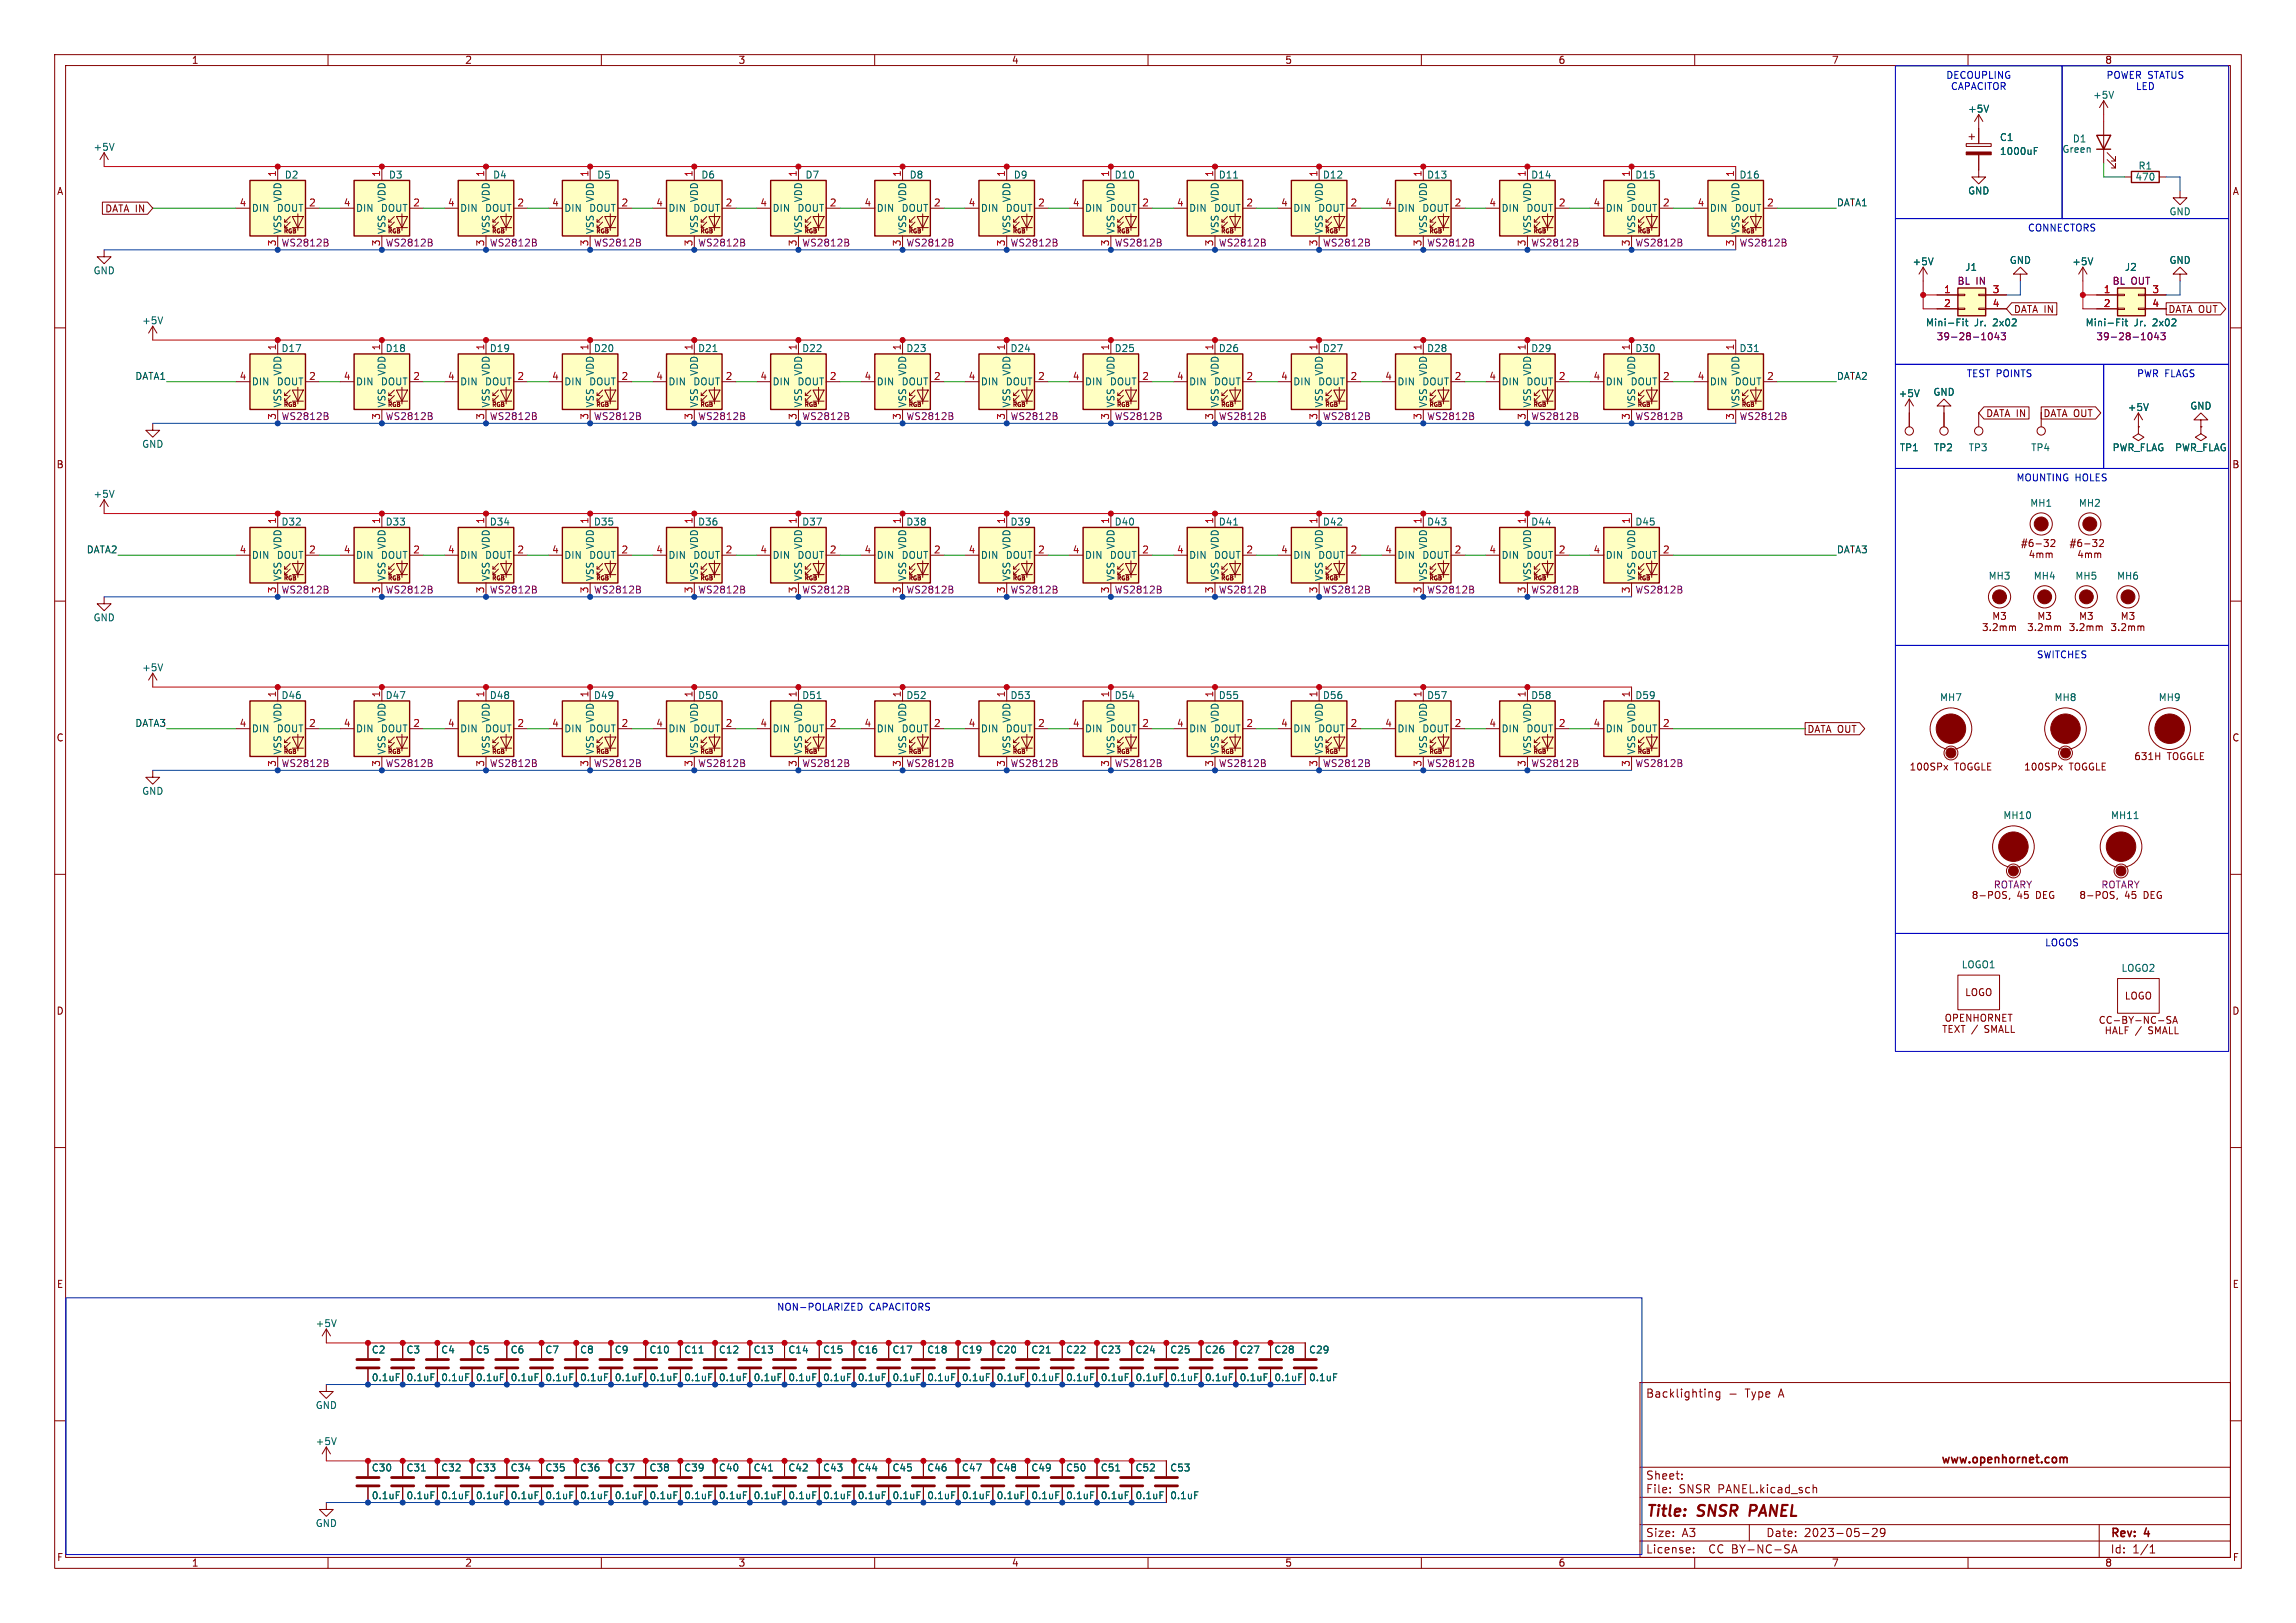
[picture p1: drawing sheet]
<svg xmlns="http://www.w3.org/2000/svg" width="420mm" height="297mm" viewBox="0 0 420 297" stroke-linecap="round" stroke-linejoin="round" font-family="sans-serif">
<defs><g id="words">
<g font-size="2.8" fill="#840000">
<text x="301" y="278">Title:</text>
<text x="310.4" y="278">SNSR</text>
<text x="320.5" y="278">PANEL</text>
</g>
<g font-size="2.1" fill="#840000">
<text x="301" y="255.9">Backlighting</text>
<text x="319.2" y="255.9">Type</text>
<text x="325.3" y="255.9">A</text>
<text x="355" y="268.1">www.openhornet.com</text>
<text x="301" y="273.4">File:</text>
<text x="301" y="270.9">Sheet:</text>
<text x="307" y="273.4">SNSR PANEL.kicad_sch</text>
<text x="301" y="281.4">Size:</text>
<text x="307.6" y="281.4">A3</text>
<text x="323" y="281.4">Date:</text>
<text x="329.9" y="281.4">2023-05-29</text>
<text x="386" y="281.6">Rev:</text>
<text x="392.2" y="281.6">4</text>
<text x="301" y="284.4">License:</text>
<text x="312.5" y="284.4">CC BY-NC-SA</text>
<text x="386" y="284.4">Id:</text>
<text x="390" y="284.4">1/1</text>
</g>
<g font-size="1.8" fill="#840000">
<text x="35" y="11.8">1</text>
<text x="85" y="11.8">2</text>
<text x="135" y="11.8">3</text>
<text x="185" y="11.8">4</text>
<text x="235" y="11.8">5</text>
<text x="285" y="11.8">6</text>
<text x="335" y="11.8">7</text>
<text x="385" y="11.8">8</text>
<text x="10.4" y="35.8">A</text>
<text x="408.4" y="35.8">A</text>
<text x="19.2" y="39">DATA IN</text>
<text x="368.3" y="57.4">DATA IN</text>
<text x="396.6" y="57.4">DATA OUT</text>
<text x="363.2" y="76.5">DATA IN</text>
<text x="373.7" y="76.5">DATA OUT</text>
<text x="10.3" y="85.8">B</text>
<text x="408.3" y="85.8">B</text>
<text x="366.7" y="101.3">#6-32</text>
<text x="374.3" y="101.3">4mm</text>
<text x="375.6" y="101.3">#6-32</text>
<text x="383.2" y="101.3">4mm</text>
<text x="10.3" y="135.8">C</text>
<text x="330.5" y="134.3">DATA OUT</text>
<text x="408.3" y="135.8">C</text>
<text x="349.2" y="141.2">100SPx</text>
<text x="357.5" y="141.2">TOGGLE</text>
<text x="370.2" y="141.2">100SPx</text>
<text x="378.4" y="141.2">TOGGLE</text>
<text x="390.3" y="139.3">631H</text>
<text x="396.4" y="139.3">TOGGLE</text>
<text x="360.6" y="164.7">8-POS,</text>
<text x="368.9" y="164.7">45</text>
<text x="372.4" y="164.7">DEG</text>
<text x="380.3" y="164.7">8-POS,</text>
<text x="388.6" y="164.7">45</text>
<text x="392.1" y="164.7">DEG</text>
<text x="10.3" y="185.8">D</text>
<text x="359.4" y="182.4">LOGO</text>
<text x="388.6" y="183.1">LOGO</text>
<text x="408.3" y="185.8">D</text>
<text x="383.8" y="187.5">CC-BY-NC-SA</text>
<text x="384.4" y="189.4">HALF /</text>
<text x="392.5" y="189.4">SMALL</text>
<text x="10.4" y="235.8">E</text>
<text x="408.3" y="235.8">E</text>
<text x="10.4" y="285.8">F</text>
<text x="35" y="286.8">1</text>
<text x="85" y="286.8">2</text>
<text x="135" y="286.8">3</text>
<text x="185" y="286.8">4</text>
<text x="235" y="286.8">5</text>
<text x="285" y="286.8">6</text>
<text x="335" y="286.8">7</text>
<text x="385" y="286.8">8</text>
<text x="408.4" y="285.8">F</text>
</g>
<g font-size="1.8" fill="#0000c2">
<text x="356" y="14.7">DECOUPLING</text>
<text x="356.8" y="16.7">CAPACITOR</text>
<text x="385.3" y="14.7">POWER STATUS</text>
<text x="390.6" y="16.7">LED</text>
<text x="370.9" y="42.6">CONNECTORS</text>
<text x="359.7" y="69.3">TEST POINTS</text>
<text x="390.9" y="69.3">PWR FLAGS</text>
<text x="368.8" y="88.3">MOUNTING HOLES</text>
<text x="372.5" y="120.7">SWITCHES</text>
<text x="374" y="173.4">LOGOS</text>
<text x="142.1" y="240.1">NON-POLARIZED</text>
<text x="159" y="240.1">CAPACITORS</text>
</g>
<g font-size="1.8" fill="#006464">
<text x="360" y="20.8">+5V</text>
<text x="382.8" y="18.2">+5V</text>
<text x="17.1" y="27.7">+5V</text>
<text x="365.8" y="26">C1</text>
<text x="365.8" y="28.5">1000uF</text>
<text x="377.2" y="28.1">Green</text>
<text x="379.1" y="26.2">D1</text>
<text x="52" y="32.8">D2</text>
<text x="71.1" y="32.8">D3</text>
<text x="90.1" y="32.8">D4</text>
<text x="109.2" y="32.8">D5</text>
<text x="128.2" y="32.8">D6</text>
<text x="147.3" y="32.8">D7</text>
<text x="166.3" y="32.8">D8</text>
<text x="185.4" y="32.8">D9</text>
<text x="203.8" y="32.8">D10</text>
<text x="222.9" y="32.8">D11</text>
<text x="241.9" y="32.8">D12</text>
<text x="261" y="32.8">D13</text>
<text x="280" y="32.8">D14</text>
<text x="299.1" y="32.8">D15</text>
<text x="318.1" y="32.8">D16</text>
<text x="360" y="35.8">GND</text>
<text x="390.6" y="33.2">470</text>
<text x="391.1" y="31.2">R1</text>
<text x="46" y="38.9">DIN</text>
<text x="50.6" y="38.9">DOUT</text>
<text x="51.6" y="37" transform="rotate(-90 51.6 37)">VDD</text>
<text x="65" y="38.9">DIN</text>
<text x="69.7" y="38.9">DOUT</text>
<text x="70.7" y="37" transform="rotate(-90 70.7 37)">VDD</text>
<text x="84.1" y="38.9">DIN</text>
<text x="88.7" y="38.9">DOUT</text>
<text x="89.7" y="37" transform="rotate(-90 89.7 37)">VDD</text>
<text x="103.1" y="38.9">DIN</text>
<text x="107.8" y="38.9">DOUT</text>
<text x="108.8" y="37" transform="rotate(-90 108.8 37)">VDD</text>
<text x="122.2" y="38.9">DIN</text>
<text x="126.8" y="38.9">DOUT</text>
<text x="127.8" y="37" transform="rotate(-90 127.8 37)">VDD</text>
<text x="141.2" y="38.9">DIN</text>
<text x="145.9" y="38.9">DOUT</text>
<text x="146.9" y="37" transform="rotate(-90 146.9 37)">VDD</text>
<text x="160.3" y="38.9">DIN</text>
<text x="164.9" y="38.9">DOUT</text>
<text x="165.9" y="37" transform="rotate(-90 165.9 37)">VDD</text>
<text x="179.3" y="38.9">DIN</text>
<text x="184" y="38.9">DOUT</text>
<text x="185" y="37" transform="rotate(-90 185 37)">VDD</text>
<text x="198.4" y="38.9">DIN</text>
<text x="203" y="38.9">DOUT</text>
<text x="204" y="37" transform="rotate(-90 204 37)">VDD</text>
<text x="217.4" y="38.9">DIN</text>
<text x="222.1" y="38.9">DOUT</text>
<text x="223.1" y="37" transform="rotate(-90 223.1 37)">VDD</text>
<text x="236.5" y="38.9">DIN</text>
<text x="241.1" y="38.9">DOUT</text>
<text x="242.1" y="37" transform="rotate(-90 242.1 37)">VDD</text>
<text x="255.5" y="38.9">DIN</text>
<text x="260.1" y="38.9">DOUT</text>
<text x="261.2" y="37" transform="rotate(-90 261.2 37)">VDD</text>
<text x="274.6" y="38.9">DIN</text>
<text x="279.2" y="38.9">DOUT</text>
<text x="280.2" y="37" transform="rotate(-90 280.2 37)">VDD</text>
<text x="293.6" y="38.9">DIN</text>
<text x="298.2" y="38.9">DOUT</text>
<text x="299.3" y="37" transform="rotate(-90 299.3 37)">VDD</text>
<text x="312.7" y="38.9">DIN</text>
<text x="317.3" y="38.9">DOUT</text>
<text x="318.3" y="37" transform="rotate(-90 318.3 37)">VDD</text>
<text x="396.8" y="39.6">GND</text>
<text x="51.6" y="42.9" transform="rotate(-90 51.6 42.9)">VSS</text>
<text x="70.7" y="42.9" transform="rotate(-90 70.7 42.9)">VSS</text>
<text x="89.7" y="42.9" transform="rotate(-90 89.7 42.9)">VSS</text>
<text x="108.8" y="42.9" transform="rotate(-90 108.8 42.9)">VSS</text>
<text x="127.8" y="42.9" transform="rotate(-90 127.8 42.9)">VSS</text>
<text x="146.9" y="42.9" transform="rotate(-90 146.9 42.9)">VSS</text>
<text x="165.9" y="42.9" transform="rotate(-90 165.9 42.9)">VSS</text>
<text x="185" y="42.9" transform="rotate(-90 185 42.9)">VSS</text>
<text x="204" y="42.9" transform="rotate(-90 204 42.9)">VSS</text>
<text x="223.1" y="42.9" transform="rotate(-90 223.1 42.9)">VSS</text>
<text x="242.1" y="42.9" transform="rotate(-90 242.1 42.9)">VSS</text>
<text x="261.2" y="42.9" transform="rotate(-90 261.2 42.9)">VSS</text>
<text x="280.2" y="42.9" transform="rotate(-90 280.2 42.9)">VSS</text>
<text x="299.3" y="42.9" transform="rotate(-90 299.3 42.9)">VSS</text>
<text x="318.3" y="42.9" transform="rotate(-90 318.3 42.9)">VSS</text>
<text x="17.1" y="50.4">GND</text>
<text x="349.8" y="48.7">+5V</text>
<text x="359.4" y="49.7">J1</text>
<text x="367.6" y="48.5">GND</text>
<text x="379" y="48.7">+5V</text>
<text x="388.6" y="49.7">J2</text>
<text x="396.8" y="48.5">GND</text>
<text x="25.9" y="59.5">+5V</text>
<text x="352.2" y="59.9">Mini-Fit</text>
<text x="361.1" y="59.9">Jr.</text>
<text x="364.6" y="59.9">2x02</text>
<text x="381.4" y="59.9">Mini-Fit</text>
<text x="390.3" y="59.9">Jr.</text>
<text x="393.8" y="59.9">2x02</text>
<text x="51.4" y="64.6">D17</text>
<text x="70.5" y="64.6">D18</text>
<text x="89.5" y="64.6">D19</text>
<text x="108.6" y="64.6">D20</text>
<text x="127.6" y="64.6">D21</text>
<text x="146.7" y="64.6">D22</text>
<text x="165.7" y="64.6">D23</text>
<text x="184.8" y="64.6">D24</text>
<text x="203.8" y="64.6">D25</text>
<text x="222.9" y="64.6">D26</text>
<text x="241.9" y="64.6">D27</text>
<text x="261" y="64.6">D28</text>
<text x="280" y="64.6">D29</text>
<text x="299.1" y="64.6">D30</text>
<text x="318.1" y="64.6">D31</text>
<text x="46" y="70.7">DIN</text>
<text x="50.6" y="70.7">DOUT</text>
<text x="51.6" y="68.8" transform="rotate(-90 51.6 68.8)">VDD</text>
<text x="65" y="70.7">DIN</text>
<text x="69.7" y="70.7">DOUT</text>
<text x="70.7" y="68.8" transform="rotate(-90 70.7 68.8)">VDD</text>
<text x="84.1" y="70.7">DIN</text>
<text x="88.7" y="70.7">DOUT</text>
<text x="89.7" y="68.8" transform="rotate(-90 89.7 68.8)">VDD</text>
<text x="103.1" y="70.7">DIN</text>
<text x="107.8" y="70.7">DOUT</text>
<text x="108.8" y="68.8" transform="rotate(-90 108.8 68.8)">VDD</text>
<text x="122.2" y="70.7">DIN</text>
<text x="126.8" y="70.7">DOUT</text>
<text x="127.8" y="68.8" transform="rotate(-90 127.8 68.8)">VDD</text>
<text x="141.2" y="70.7">DIN</text>
<text x="145.9" y="70.7">DOUT</text>
<text x="146.9" y="68.8" transform="rotate(-90 146.9 68.8)">VDD</text>
<text x="160.3" y="70.7">DIN</text>
<text x="164.9" y="70.7">DOUT</text>
<text x="165.9" y="68.8" transform="rotate(-90 165.9 68.8)">VDD</text>
<text x="179.3" y="70.7">DIN</text>
<text x="184" y="70.7">DOUT</text>
<text x="185" y="68.8" transform="rotate(-90 185 68.8)">VDD</text>
<text x="198.4" y="70.7">DIN</text>
<text x="203" y="70.7">DOUT</text>
<text x="204" y="68.8" transform="rotate(-90 204 68.8)">VDD</text>
<text x="217.4" y="70.7">DIN</text>
<text x="222.1" y="70.7">DOUT</text>
<text x="223.1" y="68.8" transform="rotate(-90 223.1 68.8)">VDD</text>
<text x="236.5" y="70.7">DIN</text>
<text x="241.1" y="70.7">DOUT</text>
<text x="242.1" y="68.8" transform="rotate(-90 242.1 68.8)">VDD</text>
<text x="255.5" y="70.7">DIN</text>
<text x="260.1" y="70.7">DOUT</text>
<text x="261.2" y="68.8" transform="rotate(-90 261.2 68.8)">VDD</text>
<text x="274.6" y="70.7">DIN</text>
<text x="279.2" y="70.7">DOUT</text>
<text x="280.2" y="68.8" transform="rotate(-90 280.2 68.8)">VDD</text>
<text x="293.6" y="70.7">DIN</text>
<text x="298.2" y="70.7">DOUT</text>
<text x="299.3" y="68.8" transform="rotate(-90 299.3 68.8)">VDD</text>
<text x="312.7" y="70.7">DIN</text>
<text x="317.3" y="70.7">DOUT</text>
<text x="318.3" y="68.8" transform="rotate(-90 318.3 68.8)">VDD</text>
<text x="51.6" y="74.7" transform="rotate(-90 51.6 74.7)">VSS</text>
<text x="70.7" y="74.7" transform="rotate(-90 70.7 74.7)">VSS</text>
<text x="89.7" y="74.7" transform="rotate(-90 89.7 74.7)">VSS</text>
<text x="108.8" y="74.7" transform="rotate(-90 108.8 74.7)">VSS</text>
<text x="127.8" y="74.7" transform="rotate(-90 127.8 74.7)">VSS</text>
<text x="146.9" y="74.7" transform="rotate(-90 146.9 74.7)">VSS</text>
<text x="165.9" y="74.7" transform="rotate(-90 165.9 74.7)">VSS</text>
<text x="185" y="74.7" transform="rotate(-90 185 74.7)">VSS</text>
<text x="204" y="74.7" transform="rotate(-90 204 74.7)">VSS</text>
<text x="223.1" y="74.7" transform="rotate(-90 223.1 74.7)">VSS</text>
<text x="242.1" y="74.7" transform="rotate(-90 242.1 74.7)">VSS</text>
<text x="261.2" y="74.7" transform="rotate(-90 261.2 74.7)">VSS</text>
<text x="280.2" y="74.7" transform="rotate(-90 280.2 74.7)">VSS</text>
<text x="299.3" y="74.7" transform="rotate(-90 299.3 74.7)">VSS</text>
<text x="318.3" y="74.7" transform="rotate(-90 318.3 74.7)">VSS</text>
<text x="347.3" y="72.8">+5V</text>
<text x="353.6" y="72.6">GND</text>
<text x="389.2" y="75.4">+5V</text>
<text x="400.6" y="75.1">GND</text>
<text x="25.9" y="82.1">GND</text>
<text x="347.5" y="82.7">TP1</text>
<text x="353.7" y="82.7">TP2</text>
<text x="360.1" y="82.7">TP3</text>
<text x="371.5" y="82.7">TP4</text>
<text x="386.4" y="82.7">PWR_FLAG</text>
<text x="397.8" y="82.7">PWR_FLAG</text>
<text x="17.1" y="91.2">+5V</text>
<text x="371.3" y="92.9">MH1</text>
<text x="380.2" y="92.9">MH2</text>
<text x="51.4" y="96.3">D32</text>
<text x="51.6" y="100.5" transform="rotate(-90 51.6 100.5)">VDD</text>
<text x="70.5" y="96.3">D33</text>
<text x="70.7" y="100.5" transform="rotate(-90 70.7 100.5)">VDD</text>
<text x="89.5" y="96.3">D34</text>
<text x="89.7" y="100.5" transform="rotate(-90 89.7 100.5)">VDD</text>
<text x="108.6" y="96.3">D35</text>
<text x="108.8" y="100.5" transform="rotate(-90 108.8 100.5)">VDD</text>
<text x="127.6" y="96.3">D36</text>
<text x="127.8" y="100.5" transform="rotate(-90 127.8 100.5)">VDD</text>
<text x="146.7" y="96.3">D37</text>
<text x="146.9" y="100.5" transform="rotate(-90 146.9 100.5)">VDD</text>
<text x="165.7" y="96.3">D38</text>
<text x="165.9" y="100.5" transform="rotate(-90 165.9 100.5)">VDD</text>
<text x="184.8" y="96.3">D39</text>
<text x="185" y="100.5" transform="rotate(-90 185 100.5)">VDD</text>
<text x="203.8" y="96.3">D40</text>
<text x="204" y="100.5" transform="rotate(-90 204 100.5)">VDD</text>
<text x="222.9" y="96.3">D41</text>
<text x="223.1" y="100.5" transform="rotate(-90 223.1 100.5)">VDD</text>
<text x="241.9" y="96.3">D42</text>
<text x="242.1" y="100.5" transform="rotate(-90 242.1 100.5)">VDD</text>
<text x="261" y="96.3">D43</text>
<text x="261.2" y="100.5" transform="rotate(-90 261.2 100.5)">VDD</text>
<text x="280" y="96.3">D44</text>
<text x="280.2" y="100.5" transform="rotate(-90 280.2 100.5)">VDD</text>
<text x="299.1" y="96.3">D45</text>
<text x="299.3" y="100.5" transform="rotate(-90 299.3 100.5)">VDD</text>
<text x="46" y="102.4">DIN</text>
<text x="50.6" y="102.4">DOUT</text>
<text x="51.6" y="106.4" transform="rotate(-90 51.6 106.4)">VSS</text>
<text x="65" y="102.4">DIN</text>
<text x="69.7" y="102.4">DOUT</text>
<text x="70.7" y="106.4" transform="rotate(-90 70.7 106.4)">VSS</text>
<text x="84.1" y="102.4">DIN</text>
<text x="88.7" y="102.4">DOUT</text>
<text x="89.7" y="106.4" transform="rotate(-90 89.7 106.4)">VSS</text>
<text x="103.1" y="102.4">DIN</text>
<text x="107.8" y="102.4">DOUT</text>
<text x="108.8" y="106.4" transform="rotate(-90 108.8 106.4)">VSS</text>
<text x="122.2" y="102.4">DIN</text>
<text x="126.8" y="102.4">DOUT</text>
<text x="127.8" y="106.4" transform="rotate(-90 127.8 106.4)">VSS</text>
<text x="141.2" y="102.4">DIN</text>
<text x="145.9" y="102.4">DOUT</text>
<text x="146.9" y="106.4" transform="rotate(-90 146.9 106.4)">VSS</text>
<text x="160.3" y="102.4">DIN</text>
<text x="164.9" y="102.4">DOUT</text>
<text x="165.9" y="106.4" transform="rotate(-90 165.9 106.4)">VSS</text>
<text x="179.3" y="102.4">DIN</text>
<text x="184" y="102.4">DOUT</text>
<text x="185" y="106.4" transform="rotate(-90 185 106.4)">VSS</text>
<text x="198.4" y="102.4">DIN</text>
<text x="203" y="102.4">DOUT</text>
<text x="204" y="106.4" transform="rotate(-90 204 106.4)">VSS</text>
<text x="217.4" y="102.4">DIN</text>
<text x="222.1" y="102.4">DOUT</text>
<text x="223.1" y="106.4" transform="rotate(-90 223.1 106.4)">VSS</text>
<text x="236.5" y="102.4">DIN</text>
<text x="241.1" y="102.4">DOUT</text>
<text x="242.1" y="106.4" transform="rotate(-90 242.1 106.4)">VSS</text>
<text x="255.5" y="102.4">DIN</text>
<text x="260.1" y="102.4">DOUT</text>
<text x="261.2" y="106.4" transform="rotate(-90 261.2 106.4)">VSS</text>
<text x="274.6" y="102.4">DIN</text>
<text x="279.2" y="102.4">DOUT</text>
<text x="280.2" y="106.4" transform="rotate(-90 280.2 106.4)">VSS</text>
<text x="293.6" y="102.4">DIN</text>
<text x="298.2" y="102.4">DOUT</text>
<text x="299.3" y="106.4" transform="rotate(-90 299.3 106.4)">VSS</text>
<text x="363.7" y="106.2">MH3</text>
<text x="372" y="106.2">MH4</text>
<text x="379.6" y="106.2">MH5</text>
<text x="387.2" y="106.2">MH6</text>
<text x="17.1" y="113.9">GND</text>
<text x="25.9" y="123">+5V</text>
<text x="51.4" y="128.1">D46</text>
<text x="70.5" y="128.1">D47</text>
<text x="89.5" y="128.1">D48</text>
<text x="108.6" y="128.1">D49</text>
<text x="127.6" y="128.1">D50</text>
<text x="146.7" y="128.1">D51</text>
<text x="165.7" y="128.1">D52</text>
<text x="184.8" y="128.1">D53</text>
<text x="203.8" y="128.1">D54</text>
<text x="222.9" y="128.1">D55</text>
<text x="241.9" y="128.1">D56</text>
<text x="261" y="128.1">D57</text>
<text x="280" y="128.1">D58</text>
<text x="299.1" y="128.1">D59</text>
<text x="354.8" y="128.5">MH7</text>
<text x="375.8" y="128.5">MH8</text>
<text x="394.8" y="128.5">MH9</text>
<text x="46" y="134.2">DIN</text>
<text x="50.6" y="134.2">DOUT</text>
<text x="51.6" y="132.3" transform="rotate(-90 51.6 132.3)">VDD</text>
<text x="65" y="134.2">DIN</text>
<text x="69.7" y="134.2">DOUT</text>
<text x="70.7" y="132.3" transform="rotate(-90 70.7 132.3)">VDD</text>
<text x="84.1" y="134.2">DIN</text>
<text x="88.7" y="134.2">DOUT</text>
<text x="89.7" y="132.3" transform="rotate(-90 89.7 132.3)">VDD</text>
<text x="103.1" y="134.2">DIN</text>
<text x="107.8" y="134.2">DOUT</text>
<text x="108.8" y="132.3" transform="rotate(-90 108.8 132.3)">VDD</text>
<text x="122.2" y="134.2">DIN</text>
<text x="126.8" y="134.2">DOUT</text>
<text x="127.8" y="132.3" transform="rotate(-90 127.8 132.3)">VDD</text>
<text x="141.2" y="134.2">DIN</text>
<text x="145.9" y="134.2">DOUT</text>
<text x="146.9" y="132.3" transform="rotate(-90 146.9 132.3)">VDD</text>
<text x="160.3" y="134.2">DIN</text>
<text x="164.9" y="134.2">DOUT</text>
<text x="165.9" y="132.3" transform="rotate(-90 165.9 132.3)">VDD</text>
<text x="179.3" y="134.2">DIN</text>
<text x="184" y="134.2">DOUT</text>
<text x="185" y="132.3" transform="rotate(-90 185 132.3)">VDD</text>
<text x="198.4" y="134.2">DIN</text>
<text x="203" y="134.2">DOUT</text>
<text x="204" y="132.3" transform="rotate(-90 204 132.3)">VDD</text>
<text x="217.4" y="134.2">DIN</text>
<text x="222.1" y="134.2">DOUT</text>
<text x="223.1" y="132.3" transform="rotate(-90 223.1 132.3)">VDD</text>
<text x="236.5" y="134.2">DIN</text>
<text x="241.1" y="134.2">DOUT</text>
<text x="242.1" y="132.3" transform="rotate(-90 242.1 132.3)">VDD</text>
<text x="255.5" y="134.2">DIN</text>
<text x="260.1" y="134.2">DOUT</text>
<text x="261.2" y="132.3" transform="rotate(-90 261.2 132.3)">VDD</text>
<text x="274.6" y="134.2">DIN</text>
<text x="279.2" y="134.2">DOUT</text>
<text x="280.2" y="132.3" transform="rotate(-90 280.2 132.3)">VDD</text>
<text x="293.6" y="134.2">DIN</text>
<text x="298.2" y="134.2">DOUT</text>
<text x="299.3" y="132.3" transform="rotate(-90 299.3 132.3)">VDD</text>
<text x="51.6" y="138.2" transform="rotate(-90 51.6 138.2)">VSS</text>
<text x="70.7" y="138.2" transform="rotate(-90 70.7 138.2)">VSS</text>
<text x="89.7" y="138.2" transform="rotate(-90 89.7 138.2)">VSS</text>
<text x="108.8" y="138.2" transform="rotate(-90 108.8 138.2)">VSS</text>
<text x="127.8" y="138.2" transform="rotate(-90 127.8 138.2)">VSS</text>
<text x="146.9" y="138.2" transform="rotate(-90 146.9 138.2)">VSS</text>
<text x="165.9" y="138.2" transform="rotate(-90 165.9 138.2)">VSS</text>
<text x="185" y="138.2" transform="rotate(-90 185 138.2)">VSS</text>
<text x="204" y="138.2" transform="rotate(-90 204 138.2)">VSS</text>
<text x="223.1" y="138.2" transform="rotate(-90 223.1 138.2)">VSS</text>
<text x="242.1" y="138.2" transform="rotate(-90 242.1 138.2)">VSS</text>
<text x="261.2" y="138.2" transform="rotate(-90 261.2 138.2)">VSS</text>
<text x="280.2" y="138.2" transform="rotate(-90 280.2 138.2)">VSS</text>
<text x="299.3" y="138.2" transform="rotate(-90 299.3 138.2)">VSS</text>
<text x="25.9" y="145.6">GND</text>
<text x="366.4" y="150.1">MH10</text>
<text x="386.1" y="150.1">MH11</text>
<text x="358.8" y="177.4">LOGO1</text>
<text x="388" y="178">LOGO2</text>
<text x="57.7" y="243">+5V</text>
<text x="68" y="247.8">C2</text>
<text x="74.3" y="247.8">C3</text>
<text x="80.7" y="247.8">C4</text>
<text x="87" y="247.8">C5</text>
<text x="93.4" y="247.8">C6</text>
<text x="99.7" y="247.8">C7</text>
<text x="106.1" y="247.8">C8</text>
<text x="112.4" y="247.8">C9</text>
<text x="118.8" y="247.8">C10</text>
<text x="125.1" y="247.8">C11</text>
<text x="131.5" y="247.8">C12</text>
<text x="137.8" y="247.8">C13</text>
<text x="144.2" y="247.8">C14</text>
<text x="150.5" y="247.8">C15</text>
<text x="156.9" y="247.8">C16</text>
<text x="163.2" y="247.8">C17</text>
<text x="169.6" y="247.8">C18</text>
<text x="175.9" y="247.8">C19</text>
<text x="182.3" y="247.8">C20</text>
<text x="188.6" y="247.8">C21</text>
<text x="195" y="247.8">C22</text>
<text x="201.3" y="247.8">C23</text>
<text x="207.7" y="247.8">C24</text>
<text x="214" y="247.8">C25</text>
<text x="220.4" y="247.8">C26</text>
<text x="226.7" y="247.8">C27</text>
<text x="233.1" y="247.8">C28</text>
<text x="239.4" y="247.8">C29</text>
<text x="68" y="252.9">0.1uF</text>
<text x="74.3" y="252.9">0.1uF</text>
<text x="80.7" y="252.9">0.1uF</text>
<text x="87" y="252.9">0.1uF</text>
<text x="93.4" y="252.9">0.1uF</text>
<text x="99.7" y="252.9">0.1uF</text>
<text x="106.1" y="252.9">0.1uF</text>
<text x="112.4" y="252.9">0.1uF</text>
<text x="118.8" y="252.9">0.1uF</text>
<text x="125.1" y="252.9">0.1uF</text>
<text x="131.5" y="252.9">0.1uF</text>
<text x="137.8" y="252.9">0.1uF</text>
<text x="144.2" y="252.9">0.1uF</text>
<text x="150.5" y="252.9">0.1uF</text>
<text x="156.9" y="252.9">0.1uF</text>
<text x="163.2" y="252.9">0.1uF</text>
<text x="169.6" y="252.9">0.1uF</text>
<text x="175.9" y="252.9">0.1uF</text>
<text x="182.3" y="252.9">0.1uF</text>
<text x="188.6" y="252.9">0.1uF</text>
<text x="195" y="252.9">0.1uF</text>
<text x="201.3" y="252.9">0.1uF</text>
<text x="207.7" y="252.9">0.1uF</text>
<text x="214" y="252.9">0.1uF</text>
<text x="220.4" y="252.9">0.1uF</text>
<text x="226.7" y="252.9">0.1uF</text>
<text x="233.1" y="252.9">0.1uF</text>
<text x="239.4" y="252.9">0.1uF</text>
<text x="57.7" y="258">GND</text>
<text x="57.7" y="264.6">+5V</text>
<text x="68" y="269.4">C30</text>
<text x="74.3" y="269.4">C31</text>
<text x="80.7" y="269.4">C32</text>
<text x="87" y="269.4">C33</text>
<text x="93.4" y="269.4">C34</text>
<text x="99.7" y="269.4">C35</text>
<text x="106.1" y="269.4">C36</text>
<text x="112.4" y="269.4">C37</text>
<text x="118.8" y="269.4">C38</text>
<text x="125.1" y="269.4">C39</text>
<text x="131.5" y="269.4">C40</text>
<text x="137.8" y="269.4">C41</text>
<text x="144.2" y="269.4">C42</text>
<text x="150.5" y="269.4">C43</text>
<text x="156.9" y="269.4">C44</text>
<text x="163.2" y="269.4">C45</text>
<text x="169.6" y="269.4">C46</text>
<text x="175.9" y="269.4">C47</text>
<text x="182.3" y="269.4">C48</text>
<text x="188.6" y="269.4">C49</text>
<text x="195" y="269.4">C50</text>
<text x="201.3" y="269.4">C51</text>
<text x="207.7" y="269.4">C52</text>
<text x="214" y="269.4">C53</text>
<text x="68" y="274.5">0.1uF</text>
<text x="74.3" y="274.5">0.1uF</text>
<text x="80.7" y="274.5">0.1uF</text>
<text x="87" y="274.5">0.1uF</text>
<text x="93.4" y="274.5">0.1uF</text>
<text x="99.7" y="274.5">0.1uF</text>
<text x="106.1" y="274.5">0.1uF</text>
<text x="112.4" y="274.5">0.1uF</text>
<text x="118.8" y="274.5">0.1uF</text>
<text x="125.1" y="274.5">0.1uF</text>
<text x="131.5" y="274.5">0.1uF</text>
<text x="137.8" y="274.5">0.1uF</text>
<text x="144.2" y="274.5">0.1uF</text>
<text x="150.5" y="274.5">0.1uF</text>
<text x="156.9" y="274.5">0.1uF</text>
<text x="163.2" y="274.5">0.1uF</text>
<text x="169.6" y="274.5">0.1uF</text>
<text x="175.9" y="274.5">0.1uF</text>
<text x="182.3" y="274.5">0.1uF</text>
<text x="188.6" y="274.5">0.1uF</text>
<text x="195" y="274.5">0.1uF</text>
<text x="201.3" y="274.5">0.1uF</text>
<text x="207.7" y="274.5">0.1uF</text>
<text x="214" y="274.5">0.1uF</text>
<text x="57.7" y="279.6">GND</text>
</g>
<g font-size="1.8" fill="#a90000">
<text x="50.5" y="32.4" transform="rotate(-90 50.5 32.4)">1</text>
<text x="69.6" y="32.4" transform="rotate(-90 69.6 32.4)">1</text>
<text x="88.6" y="32.4" transform="rotate(-90 88.6 32.4)">1</text>
<text x="107.7" y="32.4" transform="rotate(-90 107.7 32.4)">1</text>
<text x="126.7" y="32.4" transform="rotate(-90 126.7 32.4)">1</text>
<text x="145.8" y="32.4" transform="rotate(-90 145.8 32.4)">1</text>
<text x="164.8" y="32.4" transform="rotate(-90 164.8 32.4)">1</text>
<text x="183.9" y="32.4" transform="rotate(-90 183.9 32.4)">1</text>
<text x="202.9" y="32.4" transform="rotate(-90 202.9 32.4)">1</text>
<text x="222" y="32.4" transform="rotate(-90 222 32.4)">1</text>
<text x="241" y="32.4" transform="rotate(-90 241 32.4)">1</text>
<text x="260.1" y="32.4" transform="rotate(-90 260.1 32.4)">1</text>
<text x="279.1" y="32.4" transform="rotate(-90 279.1 32.4)">1</text>
<text x="298.2" y="32.4" transform="rotate(-90 298.2 32.4)">1</text>
<text x="317.2" y="32.4" transform="rotate(-90 317.2 32.4)">1</text>
<text x="43.8" y="37.8">4</text>
<text x="56.5" y="37.8">2</text>
<text x="62.8" y="37.8">4</text>
<text x="75.5" y="37.8">2</text>
<text x="81.9" y="37.8">4</text>
<text x="94.6" y="37.8">2</text>
<text x="100.9" y="37.8">4</text>
<text x="113.6" y="37.8">2</text>
<text x="120" y="37.8">4</text>
<text x="132.7" y="37.8">2</text>
<text x="139" y="37.8">4</text>
<text x="151.7" y="37.8">2</text>
<text x="158.1" y="37.8">4</text>
<text x="170.8" y="37.8">2</text>
<text x="177.1" y="37.8">4</text>
<text x="189.8" y="37.8">2</text>
<text x="196.2" y="37.8">4</text>
<text x="208.9" y="37.8">2</text>
<text x="215.2" y="37.8">4</text>
<text x="227.9" y="37.8">2</text>
<text x="234.3" y="37.8">4</text>
<text x="247" y="37.8">2</text>
<text x="253.3" y="37.8">4</text>
<text x="266" y="37.8">2</text>
<text x="272.4" y="37.8">4</text>
<text x="285.1" y="37.8">2</text>
<text x="291.4" y="37.8">4</text>
<text x="304.1" y="37.8">2</text>
<text x="310.5" y="37.8">4</text>
<text x="323.2" y="37.8">2</text>
<text x="50.5" y="45.1" transform="rotate(-90 50.5 45.1)">3</text>
<text x="69.6" y="45.1" transform="rotate(-90 69.6 45.1)">3</text>
<text x="88.6" y="45.1" transform="rotate(-90 88.6 45.1)">3</text>
<text x="107.7" y="45.1" transform="rotate(-90 107.7 45.1)">3</text>
<text x="126.7" y="45.1" transform="rotate(-90 126.7 45.1)">3</text>
<text x="145.8" y="45.1" transform="rotate(-90 145.8 45.1)">3</text>
<text x="164.8" y="45.1" transform="rotate(-90 164.8 45.1)">3</text>
<text x="183.9" y="45.1" transform="rotate(-90 183.9 45.1)">3</text>
<text x="202.9" y="45.1" transform="rotate(-90 202.9 45.1)">3</text>
<text x="222" y="45.1" transform="rotate(-90 222 45.1)">3</text>
<text x="241" y="45.1" transform="rotate(-90 241 45.1)">3</text>
<text x="260.1" y="45.1" transform="rotate(-90 260.1 45.1)">3</text>
<text x="279.1" y="45.1" transform="rotate(-90 279.1 45.1)">3</text>
<text x="298.2" y="45.1" transform="rotate(-90 298.2 45.1)">3</text>
<text x="317.2" y="45.1" transform="rotate(-90 317.2 45.1)">3</text>
<text x="355.6" y="53.7">1</text>
<text x="364.5" y="53.7">3</text>
<text x="384.8" y="53.7">1</text>
<text x="393.7" y="53.7">3</text>
<text x="355.6" y="56.3">2</text>
<text x="364.5" y="56.3">4</text>
<text x="384.8" y="56.3">2</text>
<text x="393.7" y="56.3">4</text>
<text x="50.5" y="64.2" transform="rotate(-90 50.5 64.2)">1</text>
<text x="69.6" y="64.2" transform="rotate(-90 69.6 64.2)">1</text>
<text x="88.6" y="64.2" transform="rotate(-90 88.6 64.2)">1</text>
<text x="107.7" y="64.2" transform="rotate(-90 107.7 64.2)">1</text>
<text x="126.7" y="64.2" transform="rotate(-90 126.7 64.2)">1</text>
<text x="145.8" y="64.2" transform="rotate(-90 145.8 64.2)">1</text>
<text x="164.8" y="64.2" transform="rotate(-90 164.8 64.2)">1</text>
<text x="183.9" y="64.2" transform="rotate(-90 183.9 64.2)">1</text>
<text x="202.9" y="64.2" transform="rotate(-90 202.9 64.2)">1</text>
<text x="222" y="64.2" transform="rotate(-90 222 64.2)">1</text>
<text x="241" y="64.2" transform="rotate(-90 241 64.2)">1</text>
<text x="260.1" y="64.2" transform="rotate(-90 260.1 64.2)">1</text>
<text x="279.1" y="64.2" transform="rotate(-90 279.1 64.2)">1</text>
<text x="298.2" y="64.2" transform="rotate(-90 298.2 64.2)">1</text>
<text x="317.2" y="64.2" transform="rotate(-90 317.2 64.2)">1</text>
<text x="43.8" y="69.6">4</text>
<text x="56.5" y="69.6">2</text>
<text x="62.8" y="69.6">4</text>
<text x="75.5" y="69.6">2</text>
<text x="81.9" y="69.6">4</text>
<text x="94.6" y="69.6">2</text>
<text x="100.9" y="69.6">4</text>
<text x="113.6" y="69.6">2</text>
<text x="120" y="69.6">4</text>
<text x="132.7" y="69.6">2</text>
<text x="139" y="69.6">4</text>
<text x="151.7" y="69.6">2</text>
<text x="158.1" y="69.6">4</text>
<text x="170.8" y="69.6">2</text>
<text x="177.1" y="69.6">4</text>
<text x="189.8" y="69.6">2</text>
<text x="196.2" y="69.6">4</text>
<text x="208.9" y="69.6">2</text>
<text x="215.2" y="69.6">4</text>
<text x="227.9" y="69.6">2</text>
<text x="234.3" y="69.6">4</text>
<text x="247" y="69.6">2</text>
<text x="253.3" y="69.6">4</text>
<text x="266" y="69.6">2</text>
<text x="272.4" y="69.6">4</text>
<text x="285.1" y="69.6">2</text>
<text x="291.4" y="69.6">4</text>
<text x="304.1" y="69.6">2</text>
<text x="310.5" y="69.6">4</text>
<text x="323.2" y="69.6">2</text>
<text x="50.5" y="76.9" transform="rotate(-90 50.5 76.9)">3</text>
<text x="69.6" y="76.9" transform="rotate(-90 69.6 76.9)">3</text>
<text x="88.6" y="76.9" transform="rotate(-90 88.6 76.9)">3</text>
<text x="107.7" y="76.9" transform="rotate(-90 107.7 76.9)">3</text>
<text x="126.7" y="76.9" transform="rotate(-90 126.7 76.9)">3</text>
<text x="145.8" y="76.9" transform="rotate(-90 145.8 76.9)">3</text>
<text x="164.8" y="76.9" transform="rotate(-90 164.8 76.9)">3</text>
<text x="183.9" y="76.9" transform="rotate(-90 183.9 76.9)">3</text>
<text x="202.9" y="76.9" transform="rotate(-90 202.9 76.9)">3</text>
<text x="222" y="76.9" transform="rotate(-90 222 76.9)">3</text>
<text x="241" y="76.9" transform="rotate(-90 241 76.9)">3</text>
<text x="260.1" y="76.9" transform="rotate(-90 260.1 76.9)">3</text>
<text x="279.1" y="76.9" transform="rotate(-90 279.1 76.9)">3</text>
<text x="298.2" y="76.9" transform="rotate(-90 298.2 76.9)">3</text>
<text x="317.2" y="76.9" transform="rotate(-90 317.2 76.9)">3</text>
<text x="50.5" y="95.9" transform="rotate(-90 50.5 95.9)">1</text>
<text x="69.6" y="95.9" transform="rotate(-90 69.6 95.9)">1</text>
<text x="88.6" y="95.9" transform="rotate(-90 88.6 95.9)">1</text>
<text x="107.7" y="95.9" transform="rotate(-90 107.7 95.9)">1</text>
<text x="126.7" y="95.9" transform="rotate(-90 126.7 95.9)">1</text>
<text x="145.8" y="95.9" transform="rotate(-90 145.8 95.9)">1</text>
<text x="164.8" y="95.9" transform="rotate(-90 164.8 95.9)">1</text>
<text x="183.9" y="95.9" transform="rotate(-90 183.9 95.9)">1</text>
<text x="202.9" y="95.9" transform="rotate(-90 202.9 95.9)">1</text>
<text x="222" y="95.9" transform="rotate(-90 222 95.9)">1</text>
<text x="241" y="95.9" transform="rotate(-90 241 95.9)">1</text>
<text x="260.1" y="95.9" transform="rotate(-90 260.1 95.9)">1</text>
<text x="279.1" y="95.9" transform="rotate(-90 279.1 95.9)">1</text>
<text x="298.2" y="95.9" transform="rotate(-90 298.2 95.9)">1</text>
<text x="43.8" y="101.3">4</text>
<text x="56.5" y="101.3">2</text>
<text x="62.8" y="101.3">4</text>
<text x="75.5" y="101.3">2</text>
<text x="81.9" y="101.3">4</text>
<text x="94.6" y="101.3">2</text>
<text x="100.9" y="101.3">4</text>
<text x="113.6" y="101.3">2</text>
<text x="120" y="101.3">4</text>
<text x="132.7" y="101.3">2</text>
<text x="139" y="101.3">4</text>
<text x="151.7" y="101.3">2</text>
<text x="158.1" y="101.3">4</text>
<text x="170.8" y="101.3">2</text>
<text x="177.1" y="101.3">4</text>
<text x="189.8" y="101.3">2</text>
<text x="196.2" y="101.3">4</text>
<text x="208.9" y="101.3">2</text>
<text x="215.2" y="101.3">4</text>
<text x="227.9" y="101.3">2</text>
<text x="234.3" y="101.3">4</text>
<text x="247" y="101.3">2</text>
<text x="253.3" y="101.3">4</text>
<text x="266" y="101.3">2</text>
<text x="272.4" y="101.3">4</text>
<text x="285.1" y="101.3">2</text>
<text x="291.4" y="101.3">4</text>
<text x="304.1" y="101.3">2</text>
<text x="50.5" y="108.6" transform="rotate(-90 50.5 108.6)">3</text>
<text x="69.6" y="108.6" transform="rotate(-90 69.6 108.6)">3</text>
<text x="88.6" y="108.6" transform="rotate(-90 88.6 108.6)">3</text>
<text x="107.7" y="108.6" transform="rotate(-90 107.7 108.6)">3</text>
<text x="126.7" y="108.6" transform="rotate(-90 126.7 108.6)">3</text>
<text x="145.8" y="108.6" transform="rotate(-90 145.8 108.6)">3</text>
<text x="164.8" y="108.6" transform="rotate(-90 164.8 108.6)">3</text>
<text x="183.9" y="108.6" transform="rotate(-90 183.9 108.6)">3</text>
<text x="202.9" y="108.6" transform="rotate(-90 202.9 108.6)">3</text>
<text x="222" y="108.6" transform="rotate(-90 222 108.6)">3</text>
<text x="241" y="108.6" transform="rotate(-90 241 108.6)">3</text>
<text x="260.1" y="108.6" transform="rotate(-90 260.1 108.6)">3</text>
<text x="279.1" y="108.6" transform="rotate(-90 279.1 108.6)">3</text>
<text x="298.2" y="108.6" transform="rotate(-90 298.2 108.6)">3</text>
<text x="50.5" y="127.7" transform="rotate(-90 50.5 127.7)">1</text>
<text x="69.6" y="127.7" transform="rotate(-90 69.6 127.7)">1</text>
<text x="88.6" y="127.7" transform="rotate(-90 88.6 127.7)">1</text>
<text x="107.7" y="127.7" transform="rotate(-90 107.7 127.7)">1</text>
<text x="126.7" y="127.7" transform="rotate(-90 126.7 127.7)">1</text>
<text x="145.8" y="127.7" transform="rotate(-90 145.8 127.7)">1</text>
<text x="164.8" y="127.7" transform="rotate(-90 164.8 127.7)">1</text>
<text x="183.9" y="127.7" transform="rotate(-90 183.9 127.7)">1</text>
<text x="202.9" y="127.7" transform="rotate(-90 202.9 127.7)">1</text>
<text x="222" y="127.7" transform="rotate(-90 222 127.7)">1</text>
<text x="241" y="127.7" transform="rotate(-90 241 127.7)">1</text>
<text x="260.1" y="127.7" transform="rotate(-90 260.1 127.7)">1</text>
<text x="279.1" y="127.7" transform="rotate(-90 279.1 127.7)">1</text>
<text x="298.2" y="127.7" transform="rotate(-90 298.2 127.7)">1</text>
<text x="43.8" y="133.1">4</text>
<text x="56.5" y="133.1">2</text>
<text x="62.8" y="133.1">4</text>
<text x="75.5" y="133.1">2</text>
<text x="81.9" y="133.1">4</text>
<text x="94.6" y="133.1">2</text>
<text x="100.9" y="133.1">4</text>
<text x="113.6" y="133.1">2</text>
<text x="120" y="133.1">4</text>
<text x="132.7" y="133.1">2</text>
<text x="139" y="133.1">4</text>
<text x="151.7" y="133.1">2</text>
<text x="158.1" y="133.1">4</text>
<text x="170.8" y="133.1">2</text>
<text x="177.1" y="133.1">4</text>
<text x="189.8" y="133.1">2</text>
<text x="196.2" y="133.1">4</text>
<text x="208.9" y="133.1">2</text>
<text x="215.2" y="133.1">4</text>
<text x="227.9" y="133.1">2</text>
<text x="234.3" y="133.1">4</text>
<text x="247" y="133.1">2</text>
<text x="253.3" y="133.1">4</text>
<text x="266" y="133.1">2</text>
<text x="272.4" y="133.1">4</text>
<text x="285.1" y="133.1">2</text>
<text x="291.4" y="133.1">4</text>
<text x="304.1" y="133.1">2</text>
<text x="50.5" y="140.4" transform="rotate(-90 50.5 140.4)">3</text>
<text x="69.6" y="140.4" transform="rotate(-90 69.6 140.4)">3</text>
<text x="88.6" y="140.4" transform="rotate(-90 88.6 140.4)">3</text>
<text x="107.7" y="140.4" transform="rotate(-90 107.7 140.4)">3</text>
<text x="126.7" y="140.4" transform="rotate(-90 126.7 140.4)">3</text>
<text x="145.8" y="140.4" transform="rotate(-90 145.8 140.4)">3</text>
<text x="164.8" y="140.4" transform="rotate(-90 164.8 140.4)">3</text>
<text x="183.9" y="140.4" transform="rotate(-90 183.9 140.4)">3</text>
<text x="202.9" y="140.4" transform="rotate(-90 202.9 140.4)">3</text>
<text x="222" y="140.4" transform="rotate(-90 222 140.4)">3</text>
<text x="241" y="140.4" transform="rotate(-90 241 140.4)">3</text>
<text x="260.1" y="140.4" transform="rotate(-90 260.1 140.4)">3</text>
<text x="279.1" y="140.4" transform="rotate(-90 279.1 140.4)">3</text>
<text x="298.2" y="140.4" transform="rotate(-90 298.2 140.4)">3</text>
</g>
<g font-size="1.8" fill="#0f0f0f">
<text x="335.9" y="37.8">DATA1</text>
<text x="24.7" y="69.6">DATA1</text>
<text x="335.9" y="69.6">DATA2</text>
<text x="15.8" y="101.3">DATA2</text>
<text x="335.9" y="101.3">DATA3</text>
<text x="24.7" y="133.1">DATA3</text>
</g>
<g font-size="1.8" fill="#840084">
<text x="51.4" y="45.3">WS2812B</text>
<text x="70.5" y="45.3">WS2812B</text>
<text x="89.5" y="45.3">WS2812B</text>
<text x="108.6" y="45.3">WS2812B</text>
<text x="127.6" y="45.3">WS2812B</text>
<text x="146.7" y="45.3">WS2812B</text>
<text x="165.7" y="45.3">WS2812B</text>
<text x="184.8" y="45.3">WS2812B</text>
<text x="203.8" y="45.3">WS2812B</text>
<text x="222.9" y="45.3">WS2812B</text>
<text x="241.9" y="45.3">WS2812B</text>
<text x="261" y="45.3">WS2812B</text>
<text x="280" y="45.3">WS2812B</text>
<text x="299.1" y="45.3">WS2812B</text>
<text x="318.1" y="45.3">WS2812B</text>
<text x="358" y="52.3">BL IN</text>
<text x="386.4" y="52.3">BL OUT</text>
<text x="354.2" y="62.4">39-28-1043</text>
<text x="383.4" y="62.4">39-28-1043</text>
<text x="51.4" y="77">WS2812B</text>
<text x="70.5" y="77">WS2812B</text>
<text x="89.5" y="77">WS2812B</text>
<text x="108.6" y="77">WS2812B</text>
<text x="127.6" y="77">WS2812B</text>
<text x="146.7" y="77">WS2812B</text>
<text x="165.7" y="77">WS2812B</text>
<text x="184.8" y="77">WS2812B</text>
<text x="203.8" y="77">WS2812B</text>
<text x="222.9" y="77">WS2812B</text>
<text x="241.9" y="77">WS2812B</text>
<text x="261" y="77">WS2812B</text>
<text x="280" y="77">WS2812B</text>
<text x="299.1" y="77">WS2812B</text>
<text x="318.1" y="77">WS2812B</text>
<text x="51.4" y="108.8">WS2812B</text>
<text x="70.5" y="108.8">WS2812B</text>
<text x="89.5" y="108.8">WS2812B</text>
<text x="108.6" y="108.8">WS2812B</text>
<text x="127.6" y="108.8">WS2812B</text>
<text x="146.7" y="108.8">WS2812B</text>
<text x="165.7" y="108.8">WS2812B</text>
<text x="184.8" y="108.8">WS2812B</text>
<text x="203.8" y="108.8">WS2812B</text>
<text x="222.9" y="108.8">WS2812B</text>
<text x="241.9" y="108.8">WS2812B</text>
<text x="261" y="108.8">WS2812B</text>
<text x="280" y="108.8">WS2812B</text>
<text x="299.1" y="108.8">WS2812B</text>
<text x="51.4" y="140.5">WS2812B</text>
<text x="70.5" y="140.5">WS2812B</text>
<text x="89.5" y="140.5">WS2812B</text>
<text x="108.6" y="140.5">WS2812B</text>
<text x="127.6" y="140.5">WS2812B</text>
<text x="146.7" y="140.5">WS2812B</text>
<text x="165.7" y="140.5">WS2812B</text>
<text x="184.8" y="140.5">WS2812B</text>
<text x="203.8" y="140.5">WS2812B</text>
<text x="222.9" y="140.5">WS2812B</text>
<text x="241.9" y="140.5">WS2812B</text>
<text x="261" y="140.5">WS2812B</text>
<text x="280" y="140.5">WS2812B</text>
<text x="299.1" y="140.5">WS2812B</text>
<text x="364.6" y="162.7">ROTARY</text>
<text x="384.3" y="162.7">ROTARY</text>
</g>
<g font-size="1.1" fill="#840000">
<text x="51.8" y="42.9">RGB</text>
<text x="70.9" y="42.9">RGB</text>
<text x="89.9" y="42.9">RGB</text>
<text x="109" y="42.9">RGB</text>
<text x="128" y="42.9">RGB</text>
<text x="147.1" y="42.9">RGB</text>
<text x="166.1" y="42.9">RGB</text>
<text x="185.2" y="42.9">RGB</text>
<text x="204.2" y="42.9">RGB</text>
<text x="223.3" y="42.9">RGB</text>
<text x="242.3" y="42.9">RGB</text>
<text x="261.4" y="42.9">RGB</text>
<text x="280.4" y="42.9">RGB</text>
<text x="299.5" y="42.9">RGB</text>
<text x="318.5" y="42.9">RGB</text>
<text x="51.8" y="74.6">RGB</text>
<text x="70.9" y="74.6">RGB</text>
<text x="89.9" y="74.6">RGB</text>
<text x="109" y="74.6">RGB</text>
<text x="128" y="74.6">RGB</text>
<text x="147.1" y="74.6">RGB</text>
<text x="166.1" y="74.6">RGB</text>
<text x="185.2" y="74.6">RGB</text>
<text x="204.2" y="74.6">RGB</text>
<text x="223.3" y="74.6">RGB</text>
<text x="242.3" y="74.6">RGB</text>
<text x="261.4" y="74.6">RGB</text>
<text x="280.4" y="74.6">RGB</text>
<text x="299.5" y="74.6">RGB</text>
<text x="318.5" y="74.6">RGB</text>
<text x="51.8" y="106.4">RGB</text>
<text x="70.9" y="106.4">RGB</text>
<text x="89.9" y="106.4">RGB</text>
<text x="109" y="106.4">RGB</text>
<text x="128" y="106.4">RGB</text>
<text x="147.1" y="106.4">RGB</text>
<text x="166.1" y="106.4">RGB</text>
<text x="185.2" y="106.4">RGB</text>
<text x="204.2" y="106.4">RGB</text>
<text x="223.3" y="106.4">RGB</text>
<text x="242.3" y="106.4">RGB</text>
<text x="261.4" y="106.4">RGB</text>
<text x="280.4" y="106.4">RGB</text>
<text x="299.5" y="106.4">RGB</text>
<text x="51.8" y="138.1">RGB</text>
<text x="70.9" y="138.1">RGB</text>
<text x="89.9" y="138.1">RGB</text>
<text x="109" y="138.1">RGB</text>
<text x="128" y="138.1">RGB</text>
<text x="147.1" y="138.1">RGB</text>
<text x="166.1" y="138.1">RGB</text>
<text x="185.2" y="138.1">RGB</text>
<text x="204.2" y="138.1">RGB</text>
<text x="223.3" y="138.1">RGB</text>
<text x="242.3" y="138.1">RGB</text>
<text x="261.4" y="138.1">RGB</text>
<text x="280.4" y="138.1">RGB</text>
<text x="299.5" y="138.1">RGB</text>
</g>
</g></defs>
<g fill="none" stroke="#840000" stroke-width=".18">
<path d="M10 10h400v277h-400zM12 12h396v273h-396zM60 10v2M110 10v2M160 10v2M210 10v2M260 10v2M310 10v2M360 10v2M384.8 18.4l-.8 1.3M384.8 18.4v2.6M384.8 18.4l.8 1.3"/>
<path d="M18.7 37h8.3l.9 1.1-.9 1.1h-8.3zM19 27.9v2.6M19 27.9l-.7 1.3M19 27.9l.8 1.3M43.2 38.1h2.5M50.8 30.5v2.5M53.1 39.6l-1 1v-.5M53.5 39.6h2l-1 2.1zM54.5 39.1v3.1M55.9 38.1h2.5M62.2 38.1h2.6M69.8 30.5v2.5"/>
<path d="M72.1 39.6l-1 1v-.5M72.5 39.6h2l-1 2.1zM73.5 39.1v3.1M74.9 38.1h2.6M81.3 38.1h2.5M88.9 30.5v2.5M91.2 39.6l-1 1v-.5M91.6 39.6h2l-1 2.1zM92.6 39.1v3.1M94 38.1h2.5M100.3 38.1h2.6M107.9 30.5v2.5"/>
<path d="M110.2 39.6l-1 1v-.5M110.6 39.6h2l-1 2.1zM111.6 39.1v3.1M113 38.1h2.6M119.4 38.1h2.5M127 30.5v2.5M129.3 39.6l-1 1v-.5M129.7 39.6h2l-1 2.1zM130.7 39.1v3.1M132.1 38.1h2.5M138.4 38.1h2.6M146 30.5v2.5"/>
<path d="M148.3 39.6l-1 1v-.5M148.7 39.6h2l-1 2.1zM149.7 39.1v3.1M151.1 38.1h2.6M157.5 38.1h2.5M165.1 30.5v2.5M167.4 39.6l-1 1v-.5M167.8 39.6h2l-1 2.1zM168.8 39.1v3.1M170.2 38.1h2.5M176.5 38.1h2.6M184.1 30.5v2.5"/>
<path d="M186.4 39.6l-1 1v-.5M186.8 39.6h2l-1 2.1zM187.8 39.1v3.1M189.2 38.1h2.6M195.6 38.1h2.5M203.2 30.5v2.5M205.5 39.6l-1 1v-.5M205.9 39.6h2l-1 2.1zM206.9 39.1v3.1M208.3 38.1h2.5M214.6 38.1h2.6M222.2 30.5v2.5"/>
<path d="M224.5 39.6l-1 1v-.5M224.9 39.6h2l-1 2.1zM225.9 39.1v3.1M227.3 38.1h2.6M233.7 38.1h2.5M241.3 30.5v2.5M243.6 39.6l-1 1v-.5M244 39.6h2l-1 2.1zM245 39.1v3.1M246.4 38.1h2.5M252.7 38.1h2.6M260.3 30.5v2.5"/>
<path d="M262.6 39.6l-1 1v-.5M263 39.6h2l-1 2.1zM264 39.1v3.1M265.4 38.1h2.6M271.8 38.1h2.5M279.4 30.5v2.5M281.7 39.6l-1 1v-.5M282.1 39.6h2l-1 2.1zM283.1 39.1v3.1M284.5 38.1h2.5M290.8 38.1h2.6M298.4 30.5v2.5"/>
<path d="M300.7 39.6l-1 1v-.5M301.1 39.6h2l-1 2.1zM302.1 39.1v3.1M303.5 38.1h2.6M309.9 38.1h2.5M317.5 30.5v2.5M319.8 39.6l-1 1v-.5M320.2 39.6h2l-1 2.1zM321.2 39.1v3.1M322.6 38.1h2.5M359.7 26.3h4.5v.5h-4.5zM360.2 25h1"/>
<path d="M360.7 24.5v1M361.9 28.3v4.1h1.3l-1.3 1.3-1.2-1.3h1.2M361.9 21v5.3M361.9 21l-.7 1.2M361.9 21l.8 1.2M384.8 22.2v7.6M385.4 29.2l1.6 1.5v-.7v.7h-.8M385.4 27.9l1.6 1.6v-.8v.8h-.8M388.6 32.4h1.3M395 32.4h1.2M398.8 34.9v1.3h1.2l-1.2 1.3-1.3-1.3h1.3M10 60h2"/>
<path d="M19 45.7v1.3h1.3l-1.3 1.3-1.2-1.3h1.2M27.9 59.7l-.7 1.3M27.9 59.7v2.5M27.9 59.7l.8 1.3M50.8 43.2v2.5M52.1 41.7h.5M52.1 40.6h.5M53.1 40.6l-1 1.1v-.6M53.5 41.7h2M69.8 43.2v2.5M71.1 41.7h.5M71.1 40.6h.5"/>
<path d="M72.1 40.6l-1 1.1v-.6M72.5 41.7h2M88.9 43.2v2.5M90.2 41.7h.5M90.2 40.6h.5M91.2 40.6l-1 1.1v-.6M91.6 41.7h2M107.9 43.2v2.5M109.2 41.7h.5M109.2 40.6h.5M110.2 40.6l-1 1.1v-.6M110.6 41.7h2"/>
<path d="M127 43.2v2.5M128.3 41.7h.5M128.3 40.6h.5M129.3 40.6l-1 1.1v-.6M129.7 41.7h2M146 43.2v2.5M147.3 41.7h.5M147.3 40.6h.5M148.3 40.6l-1 1.1v-.6M148.7 41.7h2M165.1 43.2v2.5M166.4 41.7h.5"/>
<path d="M166.4 40.6h.5M167.4 40.6l-1 1.1v-.6M167.8 41.7h2M184.1 43.2v2.5M185.4 41.7h.5M185.4 40.6h.5M186.4 40.6l-1 1.1v-.6M186.8 41.7h2M203.2 43.2v2.5M204.5 41.7h.5M204.5 40.6h.5M205.5 40.6l-1 1.1v-.6"/>
<path d="M205.9 41.7h2M222.2 43.2v2.5M223.5 41.7h.5M223.5 40.6h.5M224.5 40.6l-1 1.1v-.6M224.9 41.7h2M241.3 43.2v2.5M242.6 41.7h.5M242.6 40.6h.5M243.6 40.6l-1 1.1v-.6M244 41.7h2M260.3 43.2v2.5"/>
<path d="M261.6 41.7h.5M261.6 40.6h.5M262.6 40.6l-1 1.1v-.6M263 41.7h2M279.4 43.2v2.5M280.7 41.7h.5M280.7 40.6h.5M281.7 40.6l-1 1.1v-.6M282.1 41.7h2M298.4 43.2v2.5M299.7 41.7h.5M299.7 40.6h.5"/>
<path d="M300.7 40.6l-1 1.1v-.6M301.1 41.7h2M317.5 43.2v2.5M318.8 41.7h.5M318.8 40.6h.5M319.8 40.6l-1 1.1v-.6M320.2 41.7h2M351.8 48.9l-.8 1.3M351.8 48.9v2.5M351.8 48.9l.8 1.3M354.3 54h3.8M354.3 56.5h3.8"/>
<path d="M358.1 56.4h1.3v.2h-1.3zM358.1 53.8h1.3v.3h-1.3zM361.9 56.4h1.3v.2h-1.3zM361.9 53.8h1.3v.3h-1.3zM363.2 54h3.8M363.2 56.5h3.8M368 55.4h8.2v2.2h-8.2l-1-1.1zM369.6 50.2h1.2l-1.2-1.3-1.3 1.3h1.3v1.2M381 48.9l-.8 1.3M381 48.9v2.5M381 48.9l.8 1.3M383.5 54h3.8"/>
<path d="M383.5 56.5h3.8M387.3 56.4h1.3v.2h-1.3zM387.3 53.8h1.3v.3h-1.3zM391.2 56.4h1.2v.2h-1.2zM391.2 53.8h1.2v.3h-1.2zM392.4 54h3.8M392.4 56.5h3.8M396.2 55.4h10l.9 1.1-.9 1.1h-10zM398.8 50.2h1.2l-1.2-1.3-1.3 1.3h1.3v1.2M408 60h2M27.9 77.5v1.2h1.3l-1.3 1.3-1.2-1.3h1.2M43.2 69.9h2.5"/>
<path d="M50.8 62.2v2.6M50.8 74.9v2.6M52.1 73.4h.5M52.1 72.4h.5M53.1 72.4l-1 1v-.5M53.1 71.4l-1 1v-.5M53.5 71.4h2l-1 2zM53.5 73.4h2M54.5 70.9v3M55.9 69.9h2.5M62.2 69.9h2.6M69.8 62.2v2.6"/>
<path d="M69.8 74.9v2.6M71.1 73.4h.5M71.1 72.4h.5M72.1 72.4l-1 1v-.5M72.1 71.4l-1 1v-.5M72.5 71.4h2l-1 2zM72.5 73.4h2M73.5 70.9v3M74.9 69.9h2.6M81.3 69.9h2.5M88.9 62.2v2.6M88.9 74.9v2.6"/>
<path d="M90.2 73.4h.5M90.2 72.4h.5M91.2 72.4l-1 1v-.5M91.2 71.4l-1 1v-.5M91.6 71.4h2l-1 2zM91.6 73.4h2M92.6 70.9v3M94 69.9h2.5M100.3 69.9h2.6M107.9 62.2v2.6M107.9 74.9v2.6M109.2 73.4h.5"/>
<path d="M109.2 72.4h.5M110.2 72.4l-1 1v-.5M110.2 71.4l-1 1v-.5M110.6 71.4h2l-1 2zM110.6 73.4h2M111.6 70.9v3M113 69.9h2.6M119.4 69.9h2.5M127 62.2v2.6M127 74.9v2.6M128.3 73.4h.5M128.3 72.4h.5"/>
<path d="M129.3 72.4l-1 1v-.5M129.3 71.4l-1 1v-.5M129.7 71.4h2l-1 2zM129.7 73.4h2M130.7 70.9v3M132.1 69.9h2.5M138.4 69.9h2.6M146 62.2v2.6M146 74.9v2.6M147.3 73.4h.5M147.3 72.4h.5M148.3 72.4l-1 1v-.5"/>
<path d="M148.3 71.4l-1 1v-.5M148.7 71.4h2l-1 2zM148.7 73.4h2M149.7 70.9v3M151.1 69.9h2.6M157.5 69.9h2.5M165.1 62.2v2.6M165.1 74.9v2.6M166.4 73.4h.5M166.4 72.4h.5M167.4 72.4l-1 1v-.5M167.4 71.4l-1 1v-.5"/>
<path d="M167.8 71.4h2l-1 2zM167.8 73.4h2M168.8 70.9v3M170.2 69.9h2.5M176.5 69.9h2.6M184.1 62.2v2.6M184.1 74.9v2.6M185.4 73.4h.5M185.4 72.4h.5M186.4 72.4l-1 1v-.5M186.4 71.4l-1 1v-.5M186.8 71.4h2l-1 2z"/>
<path d="M186.8 73.4h2M187.8 70.9v3M189.2 69.9h2.6M195.6 69.9h2.5M203.2 62.2v2.6M203.2 74.9v2.6M204.5 73.4h.5M204.5 72.4h.5M205.5 72.4l-1 1v-.5M205.5 71.4l-1 1v-.5M205.9 71.4h2l-1 2zM205.9 73.4h2"/>
<path d="M206.9 70.9v3M208.3 69.9h2.5M214.6 69.9h2.6M222.2 62.2v2.6M222.2 74.9v2.6M223.5 73.4h.5M223.5 72.4h.5M224.5 72.4l-1 1v-.5M224.5 71.4l-1 1v-.5M224.9 71.4h2l-1 2zM224.9 73.4h2M225.9 70.9v3"/>
<path d="M227.3 69.9h2.6M233.7 69.9h2.5M241.3 62.2v2.6M241.3 74.9v2.6M242.6 73.4h.5M242.6 72.4h.5M243.6 72.4l-1 1v-.5M243.6 71.4l-1 1v-.5M244 71.4h2l-1 2zM244 73.4h2M245 70.9v3M246.4 69.9h2.5"/>
<path d="M252.7 69.9h2.6M260.3 62.2v2.6M260.3 74.9v2.6M261.6 73.4h.5M261.6 72.4h.5M262.6 72.4l-1 1v-.5M262.6 71.4l-1 1v-.5M263 71.4h2l-1 2zM263 73.4h2M264 70.9v3M265.4 69.9h2.6M271.8 69.9h2.5"/>
<path d="M279.4 62.2v2.6M279.4 74.9v2.6M280.7 73.4h.5M280.7 72.4h.5M281.7 72.4l-1 1v-.5M281.7 71.4l-1 1v-.5M282.1 71.4h2l-1 2zM282.1 73.4h2M283.1 70.9v3M284.5 69.9h2.5M290.8 69.9h2.6M298.4 62.2v2.6"/>
<path d="M298.4 74.9v2.6M299.7 73.4h.5M299.7 72.4h.5M300.7 72.4l-1 1v-.5M300.7 71.4l-1 1v-.5M301.1 71.4h2l-1 2zM301.1 73.4h2M302.1 70.9v3M303.5 69.9h2.6M309.9 69.9h2.5M317.5 62.2v2.6M317.5 74.9v2.6"/>
<path d="M318.8 73.4h.5M318.8 72.4h.5M319.8 72.4l-1 1v-.5M319.8 71.4l-1 1v-.5M320.2 71.4h2l-1 2zM320.2 73.4h2M321.2 70.9v3M322.6 69.9h2.5M349.2 73l-.7 1.3M349.2 73v5.1M349.2 73l.8 1.3M355.6 74.3h1.3l-1.3-1.3-1.3 1.3h1.3v3.8"/>
<path d="M361.9 75.6v2.5M362.9 74.5h8.3v2.2h-8.3l-1-1.1zM373.4 74.5h9.9l1 1.1-1 1.1h-9.9zM373.4 75.6v2.5M391.2 78.1v1.3l1 .6-1 .6-1.1-.6 1.1-.6M391.2 78.1h.1M391.2 75.6l-.8 1.2M391.2 75.6v2.5M391.2 75.6l.7 1.2M402.6 76.8h1.3l-1.3-1.2-1.3 1.2h1.3v1.3M402.6 78.1v1.3l1 .6-1 .6-1-.6 1-.6M402.6 78.1h.1"/>
<path d="M19 91.4l-.7 1.3M19 91.4v2.6M19 91.4l.8 1.3M50.8 94v2.5M69.8 94v2.5M88.9 94v2.5M107.9 94v2.5M127 94v2.5M146 94v2.5M165.1 94v2.5M184.1 94v2.5M203.2 94v2.5"/>
<path d="M222.2 94v2.5M241.3 94v2.5M260.3 94v2.5M279.4 94v2.5M298.4 94v2.5M369.9 99.2h.9M370.3 98.6l-.4 1.7M370.7 98.6l-.4 1.7M371.2 99.5l.2-.3 .4 .1 .1 .2-.1 .5M371.8 98.7l-.4 .1a.94 .94 0 0 0-.2 1M372.4 99.5h1M373.9 98.7h.8l-.4 .5 .3 .1 .1 .2"/>
<path d="M375.2 98.9l.4-.2 .3 .4-.8 .9M378.8 99.2h.9M379.2 98.6l-.4 1.7M379.6 98.6l-.4 1.7M380.1 99.5l.2-.3 .4 .1 .1 .2-.1 .5M380.7 98.7l-.4 .1a.94 .94 0 0 0-.2 1M381.3 99.5h1M382.8 98.7h.8l-.5 .5 .3 .1 .2 .2M384.1 98.9l.4-.2 .3 .4-.8 .9M10 110h2M19 109.2v1.3h1.3l-1.3 1.3-1.2-1.3h1.2M43.2 101.6h2.5"/>
<path d="M50.8 106.7v2.5M52.1 105.2h.5M52.1 104.1h.5M53.1 104.1l-1 1.1v-.6M53.1 103.1l-1 1v-.5M53.5 103.1h2l-1 2.1zM53.5 105.2h2M54.5 102.6v3.1M55.9 101.6h2.5M62.2 101.6h2.6M69.8 106.7v2.5M71.1 105.2h.5"/>
<path d="M71.1 104.1h.5M72.1 104.1l-1 1.1v-.6M72.1 103.1l-1 1v-.5M72.5 103.1h2l-1 2.1zM72.5 105.2h2M73.5 102.6v3.1M74.9 101.6h2.6M81.3 101.6h2.5M88.9 106.7v2.5M90.2 105.2h.5M90.2 104.1h.5M91.2 104.1l-1 1.1v-.6"/>
<path d="M91.2 103.1l-1 1v-.5M91.6 103.1h2l-1 2.1zM91.6 105.2h2M92.6 102.6v3.1M94 101.6h2.5M100.3 101.6h2.6M107.9 106.7v2.5M109.2 105.2h.5M109.2 104.1h.5M110.2 104.1l-1 1.1v-.6M110.2 103.1l-1 1v-.5M110.6 103.1h2l-1 2.1z"/>
<path d="M110.6 105.2h2M111.6 102.6v3.1M113 101.6h2.6M119.4 101.6h2.5M127 106.7v2.5M128.3 105.2h.5M128.3 104.1h.5M129.3 104.1l-1 1.1v-.6M129.3 103.1l-1 1v-.5M129.7 103.1h2l-1 2.1zM129.7 105.2h2M130.7 102.6v3.1"/>
<path d="M132.1 101.6h2.5M138.4 101.6h2.6M146 106.7v2.5M147.3 105.2h.5M147.3 104.1h.5M148.3 104.1l-1 1.1v-.6M148.3 103.1l-1 1v-.5M148.7 103.1h2l-1 2.1zM148.7 105.2h2M149.7 102.6v3.1M151.1 101.6h2.6M157.5 101.6h2.5"/>
<path d="M165.1 106.7v2.5M166.4 105.2h.5M166.4 104.1h.5M167.4 104.1l-1 1.1v-.6M167.4 103.1l-1 1v-.5M167.8 103.1h2l-1 2.1zM167.8 105.2h2M168.8 102.6v3.1M170.2 101.6h2.5M176.5 101.6h2.6M184.1 106.7v2.5M185.4 105.2h.5"/>
<path d="M185.4 104.1h.5M186.4 104.1l-1 1.1v-.6M186.4 103.1l-1 1v-.5M186.8 103.1h2l-1 2.1zM186.8 105.2h2M187.8 102.6v3.1M189.2 101.6h2.6M195.6 101.6h2.5M203.2 106.7v2.5M204.5 105.2h.5M204.5 104.1h.5M205.5 104.1l-1 1.1v-.6"/>
<path d="M205.5 103.1l-1 1v-.5M205.9 103.1h2l-1 2.1zM205.9 105.2h2M206.9 102.6v3.1M208.3 101.6h2.5M214.6 101.6h2.6M222.2 106.7v2.5M223.5 105.2h.5M223.5 104.1h.5M224.5 104.1l-1 1.1v-.6M224.5 103.1l-1 1v-.5M224.9 103.1h2l-1 2.1z"/>
<path d="M224.9 105.2h2M225.9 102.6v3.1M227.3 101.6h2.6M233.7 101.6h2.5M241.3 106.7v2.5M242.6 105.2h.5M242.6 104.1h.5M243.6 104.1l-1 1.1v-.6M243.6 103.1l-1 1v-.5M244 103.1h2l-1 2.1zM244 105.2h2M245 102.6v3.1"/>
<path d="M246.4 101.6h2.5M252.7 101.6h2.6M260.3 106.7v2.5M261.6 105.2h.5M261.6 104.1h.5M262.6 104.1l-1 1.1v-.6M262.6 103.1l-1 1v-.5M263 103.1h2l-1 2.1zM263 105.2h2M264 102.6v3.1M265.4 101.6h2.6M271.8 101.6h2.5"/>
<path d="M279.4 106.7v2.5M280.7 105.2h.5M280.7 104.1h.5M281.7 104.1l-1 1.1v-.6M281.7 103.1l-1 1v-.5M282.1 103.1h2l-1 2.1zM282.1 105.2h2M283.1 102.6v3.1M284.5 101.6h2.5M290.8 101.6h2.6M298.4 106.7v2.5M299.7 105.2h.5"/>
<path d="M299.7 104.1h.5M300.7 104.1l-1 1.1v-.6M300.7 103.1l-1 1v-.5M301.1 103.1h2l-1 2.1zM301.1 105.2h2M302.1 102.6v3.1M303.5 101.6h2.6M362.7 114.1h.8l-.4 .5 .4 .1v.6l-.2 .1-.6-.1M364.1 115.3v.1M364.6 114.2l.5-.1 .2 .4-.7 .9h.7M364.7 113.3v-1.2l.5 .9 .4-.9v1.2M365.9 114.5v.9"/>
<path d="M365.9 114.7l.3-.2 .2 .2M366.1 112.1h.7l-.4 .5 .4 .1v.5l-.2 .1-.5-.1M366.4 114.7l.2-.2 .3 .1 .1 .8M366.4 114.7v.7M367.6 114.7l.3-.2 .2 .2M367.6 114.5v.9M368.1 114.7l.2-.2 .3 .1 .1 .8M368.1 114.7v.7M371 114.1h.8l-.4 .5 .3 .1v.6l-.2 .1-.5-.1M371.3 101.6h.8M371.9 101.2v.9M372.3 115.3v.1"/>
<path d="M372.6 101.3l.4-.1 .1 .2M372.6 101.2v.9M372.9 114.2l.4-.1 .3 .4-.8 .9h.8M373 113.3v-1.2l.4 .9 .4-.9v1.2M373.1 101.4l.2-.2 .3 .1 .1 .8M373.1 101.4v.7M374.1 114.7l.4-.2 .2 .2M374.1 114.5v.9M374.3 101.2v.9M374.3 112.1h.8l-.4 .5 .3 .1v.5l-.1 .1-.6-.1M374.7 114.7l.2-.2 .3 .1v.8M374.7 114.7v.7"/>
<path d="M374.8 101.4v.7M375.4 101.4v.7M375.8 114.7l.4-.2 .2 .2M375.8 114.5v.9M376.4 114.7l.2-.2 .3 .1v.8M376.4 114.7v.7M378.6 114.1h.8l-.4 .5 .3 .1v.6l-.1 .1-.6-.1M379.9 115.3v.1M380.2 101.6h.8M380.5 114.2l.5-.1 .2 .4-.8 .9h.8M380.6 113.3v-1.2l.4 .9 .5-.9v1.2M380.8 101.2v.9"/>
<path d="M381.5 101.2v.9M381.5 101.3l.3-.1 .2 .2M381.8 114.7l.3-.2 .2 .2M381.8 114.5v.9M381.9 112.1h.8l-.4 .5 .4 .1v.5l-.2 .1-.6-.1M382 101.4l.2-.2 .3 .1 .1 .8M382 101.4v.7M382.3 114.7l.2-.2 .3 .1v.8M382.3 114.7v.7M383.2 101.2v.9M383.4 114.7l.4-.2 .2 .2M383.4 114.5v.9"/>
<path d="M383.7 101.4v.7M384 114.7v.7M384 114.7l.2-.2 .3 .1v.8M384.3 101.4v.7M386.2 114.1h.8l-.4 .5 .4 .1v.6l-.2 .1-.6-.1M387.6 115.3v.1M388.1 114.2l.5-.1 .2 .4-.8 .9h.8M388.2 113.3v-1.2l.5 .9 .4-.9v1.2M389.4 114.7l.3-.2 .2 .2M389.4 114.5v.9M389.6 112.1h.7l-.4 .5 .4 .1v.5l-.2 .1-.5-.1M389.9 114.7l.2-.2 .3 .1 .1 .8"/>
<path d="M389.9 114.7v.7M391.1 114.7l.3-.2 .2 .2M391.1 114.5v.9M391.6 114.7l.2-.2 .3 .1 .1 .8M391.6 114.7v.7M408 110h2M27.9 123.2v2.5M27.9 123.2l-.7 1.3M27.9 123.2l.8 1.3M43.2 133.4h2.5M50.8 125.7v2.6M50.8 138.4v2.6"/>
<path d="M52.1 136.9h.5M52.1 135.9h.5M53.1 135.9l-1 1v-.5M53.1 134.9l-1 1v-.5M53.5 134.9h2l-1 2zM53.5 136.9h2M54.5 134.4v3M55.9 133.4h2.5M62.2 133.4h2.6M69.8 125.7v2.6M69.8 138.4v2.6M71.1 136.9h.5"/>
<path d="M71.1 135.9h.5M72.1 135.9l-1 1v-.5M72.1 134.9l-1 1v-.5M72.5 134.9h2l-1 2zM72.5 136.9h2M73.5 134.4v3M74.9 133.4h2.6M81.3 133.4h2.5M88.9 125.7v2.6M88.9 138.4v2.6M90.2 136.9h.5M90.2 135.9h.5"/>
<path d="M91.2 135.9l-1 1v-.5M91.2 134.9l-1 1v-.5M91.6 134.9h2l-1 2zM91.6 136.9h2M92.6 134.4v3M94 133.4h2.5M100.3 133.4h2.6M107.9 125.7v2.6M107.9 138.4v2.6M109.2 136.9h.5M109.2 135.9h.5M110.2 135.9l-1 1v-.5"/>
<path d="M110.2 134.9l-1 1v-.5M110.6 134.9h2l-1 2zM110.6 136.9h2M111.6 134.4v3M113 133.4h2.6M119.4 133.4h2.5M127 125.7v2.6M127 138.4v2.6M128.3 136.9h.5M128.3 135.9h.5M129.3 135.9l-1 1v-.5M129.3 134.9l-1 1v-.5"/>
<path d="M129.7 134.9h2l-1 2zM129.7 136.9h2M130.7 134.4v3M132.1 133.4h2.5M138.4 133.4h2.6M146 125.7v2.6M146 138.4v2.6M147.3 136.9h.5M147.3 135.9h.5M148.3 135.9l-1 1v-.5M148.3 134.9l-1 1v-.5M148.7 134.9h2l-1 2z"/>
<path d="M148.7 136.9h2M149.7 134.4v3M151.1 133.4h2.6M157.5 133.4h2.5M165.1 125.7v2.6M165.1 138.4v2.6M166.4 136.9h.5M166.4 135.9h.5M167.4 135.9l-1 1v-.5M167.4 134.9l-1 1v-.5M167.8 134.9h2l-1 2zM167.8 136.9h2"/>
<path d="M168.8 134.4v3M170.2 133.4h2.5M176.5 133.4h2.6M184.1 125.7v2.6M184.1 138.4v2.6M185.4 136.9h.5M185.4 135.9h.5M186.4 135.9l-1 1v-.5M186.4 134.9l-1 1v-.5M186.8 134.9h2l-1 2zM186.8 136.9h2M187.8 134.4v3"/>
<path d="M189.2 133.4h2.6M195.6 133.4h2.5M203.2 125.7v2.6M203.2 138.4v2.6M204.5 136.9h.5M204.5 135.9h.5M205.5 135.9l-1 1v-.5M205.5 134.9l-1 1v-.5M205.9 134.9h2l-1 2zM205.9 136.9h2M206.9 134.4v3M208.3 133.4h2.5"/>
<path d="M214.6 133.4h2.6M222.2 125.7v2.6M222.2 138.4v2.6M223.5 136.9h.5M223.5 135.9h.5M224.5 135.9l-1 1v-.5M224.5 134.9l-1 1v-.5M224.9 134.9h2l-1 2zM224.9 136.9h2M225.9 134.4v3M227.3 133.4h2.6M233.7 133.4h2.5"/>
<path d="M241.3 125.7v2.6M241.3 138.4v2.6M242.6 136.9h.5M242.6 135.9h.5M243.6 135.9l-1 1v-.5M243.6 134.9l-1 1v-.5M244 134.9h2l-1 2zM244 136.9h2M245 134.4v3M246.4 133.4h2.5M252.7 133.4h2.6M260.3 125.7v2.6"/>
<path d="M260.3 138.4v2.6M261.6 136.9h.5M261.6 135.9h.5M262.6 135.9l-1 1v-.5M262.6 134.9l-1 1v-.5M263 134.9h2l-1 2zM263 136.9h2M264 134.4v3M265.4 133.4h2.6M271.8 133.4h2.5M279.4 125.7v2.6M279.4 138.4v2.6"/>
<path d="M280.7 136.9h.5M280.7 135.9h.5M281.7 135.9l-1 1v-.5M281.7 134.9l-1 1v-.5M282.1 134.9h2l-1 2zM282.1 136.9h2M283.1 134.4v3M284.5 133.4h2.5M290.8 133.4h2.6M298.4 125.7v2.6M298.4 138.4v2.6M299.7 136.9h.5"/>
<path d="M299.7 135.9h.5M300.7 135.9l-1 1v-.5M300.7 134.9l-1 1v-.5M301.1 134.9h2l-1 2zM301.1 136.9h2M302.1 134.4v3M303.5 133.4h2.6M330.2 132.2h9.9l1 1.2-1 1.1h-9.9zM394.3 138.3h.8M395.1 137.7v1.3M10 160h2M27.9 141v1.2h1.3l-1.3 1.3-1.2-1.3h1.2"/>
<path d="M355.6 140.1l.7 .8M356.3 140.1l-.7 .8M376.6 140.1l.6 .8M377.2 140.1l-.6 .8M408 160h2M358.1 178.4h7.7v6.4h-7.7zM366.8 163.8l.2 .2-.2 .4M367.6 164.3l-.1 .3M386.5 163.8l.2 .2-.2 .4M387.3 164.3l-.1 .3M387.3 179.1h7.7v6.3h-7.7zM355.4 187.7h.7"/>
<path d="M355.8 187.7v1.2M356.1 185.7l.2-.1a.43 .43 0 0 1 .5 .4v.5a.42 .42 0 0 1-.4 .4 .42 .42 0 0 1-.4-.4v-.5zM356.5 188.3h.5M357.1 187.7h-.6v1.2h.6M357.4 186.3l.6-.1 .1-.2-.1-.3-.6-.1v1.3M357.6 187.7l.8 1.2M358.4 187.7l-.8 1.2M358.6 186.2h.4M358.7 187.7h.7M359.1 187.7v1.2M359.2 185.6h-.6v1.3h.6M360.5 185.6v1.3l-.7-1.3v1.3"/>
<path d="M361.1 186.2h.7M361.1 185.6v1.3M361.7 187.6l-1.1 1.6M361.8 185.6v1.3M362.4 185.8l.3-.2a.43 .43 0 0 1 .5 .4v.5a.42 .42 0 0 1-.4 .4 .42 .42 0 0 1-.4-.4zM363.8 186.3l.6-.1 .1-.2-.1-.3-.6-.1v1.3M363.8 187.7h-.5l-.2 .1v.3l.6 .3 .1 .3-.2 .2h-.5M364.1 186.3l.4 .6M364.3 188.9v-1.2l.5 .9 .4-.9v1.2M365.6 188.9l.4-1.2 .5 1.2M365.7 188.6h.6M365.8 185.6v1.3l-.8-1.3v1.3"/>
<path d="M366.4 186.2h.4M366.9 187.7v1.2h.6M367 185.6h-.6v1.3h.6M367.3 185.6h.8M367.7 185.6v1.3M367.9 187.7v1.2h.6M391.7 187.8l-1.1 1.7M397.1 186.1l-.5-.1-.2 .1v.4l.6 .2 .1 .3-.3 .3-.4-.1M397.4 187.3l.5-1.3 .4 1.3M397.6 186.9h.6M10 210h2M408 210h2"/>
<path d="M10 260h2M59.7 253.4v1.2h1.3l-1.3 1.3-1.3-1.3h1.3M59.7 243.2l-.8 1.3M59.7 243.2v2.5M59.7 243.2l.8 1.3M67.3 245.7v2.8M67.3 250.6v2.8M73.7 245.7v2.8M73.7 250.6v2.8M80 245.7v2.8M80 250.6v2.8M86.4 245.7v2.8"/>
<path d="M86.4 250.6v2.8M92.7 245.7v2.8M92.7 250.6v2.8M99.1 245.7v2.8M99.1 250.6v2.8M105.4 245.7v2.8M105.4 250.6v2.8M111.8 245.7v2.8M111.8 250.6v2.8M118.1 245.7v2.8M118.1 250.6v2.8M124.5 245.7v2.8"/>
<path d="M124.5 250.6v2.8M130.8 245.7v2.8M130.8 250.6v2.8M137.2 245.7v2.8M137.2 250.6v2.8M143.5 245.7v2.8M143.5 250.6v2.8M149.9 245.7v2.8M149.9 250.6v2.8M156.2 245.7v2.8M156.2 250.6v2.8M162.6 245.7v2.8"/>
<path d="M162.6 250.6v2.8M168.9 245.7v2.8M168.9 250.6v2.8M175.3 245.7v2.8M175.3 250.6v2.8M181.6 245.7v2.8M181.6 250.6v2.8M188 245.7v2.8M188 250.6v2.8M194.3 245.7v2.8M194.3 250.6v2.8M200.7 245.7v2.8"/>
<path d="M200.7 250.6v2.8M207 245.7v2.8M207 250.6v2.8M213.4 245.7v2.8M213.4 250.6v2.8M219.7 245.7v2.8M219.7 250.6v2.8M226.1 245.7v2.8M226.1 250.6v2.8M232.4 245.7v2.8M232.4 250.6v2.8M238.8 245.7v2.8"/>
<path d="M238.8 250.6v2.8M300 253h108v32h-108zM312.8 254.7h.2l.2 .2v.8M314.6 254.8l-.4-.1-.3 .3v.4l.1 .2h.6M314.6 254.7v1.2l-.3 .3-.4-.1M316.4 255.1h1.2M408 260h2M59.7 275v1.2h1.3l-1.3 1.3-1.3-1.3h1.3M59.7 264.8v2.5M59.7 264.8l-.8 1.3M59.7 264.8l.8 1.3M67.3 267.3v2.8"/>
<path d="M67.3 272.2v2.8M73.7 267.3v2.8M73.7 272.2v2.8M80 267.3v2.8M80 272.2v2.8M86.4 267.3v2.8M86.4 272.2v2.8M92.7 267.3v2.8M92.7 272.2v2.8M99.1 267.3v2.8M99.1 272.2v2.8M105.4 267.3v2.8"/>
<path d="M105.4 272.2v2.8M111.8 267.3v2.8M111.8 272.2v2.8M118.1 267.3v2.8M118.1 272.2v2.8M124.5 267.3v2.8M124.5 272.2v2.8M130.8 267.3v2.8M130.8 272.2v2.8M137.2 267.3v2.8M137.2 272.2v2.8M143.5 267.3v2.8"/>
<path d="M143.5 272.2v2.8M149.9 267.3v2.8M149.9 272.2v2.8M156.2 267.3v2.8M156.2 272.2v2.8M162.6 267.3v2.8M162.6 272.2v2.8M168.9 267.3v2.8M168.9 272.2v2.8M175.3 267.3v2.8M175.3 272.2v2.8M181.6 267.3v2.8"/>
<path d="M181.6 272.2v2.8M188 267.3v2.8M188 272.2v2.8M194.3 267.3v2.8M194.3 272.2v2.8M200.7 267.3v2.8M200.7 272.2v2.8M207 267.3v2.8M207 272.2v2.8M213.4 267.3v2.8M213.4 272.2v2.8M300 279h108"/>
<path d="M300 274h108M300 268.5h108M305.5 273v.2M305.5 272.3v.1M307.7 270.5v.2M307.7 269.8v.1M320 279v3M331.7 271.7v1.5M331.7 272.3l.2-.1 .3 .1 .1 .9M342.5 279.8l.6-.1 .2 .1 .1 .3-1 1.1h1M384 279v6M60 285v2"/>
<path d="M110 285v2M160 285v2M210 285v2M260 285v2M300 282h108M309.8 284v.2M309.8 283.3v.1M310 285v2M327.7 284.2l.5-1.5 .5 1.5M327.9 283.8h.7M340.7 280.6h1.2M344.8 280.3l-.3 .3h-.3l-.3-.3 .2-.5 .4-.1 .2 .1a.99 .99 0 0 1-.3 1.4h-.3"/>
<path d="M360 285v2M393.3 284.2h.9M393.3 283.1l.4-.4v1.5"/>
<circle cx="349.3" cy="78.9" r=".76"/>
<circle cx="355.6" cy="78.9" r=".76"/>
<circle cx="362" cy="78.9" r=".76"/>
<circle cx="373.4" cy="78.9" r=".76"/>
<circle cx="373.4" cy="95.9" r="2.03"/>
<circle cx="382.3" cy="95.9" r="2.03"/>
<circle cx="365.8" cy="109.2" r="2.03"/>
<circle cx="374" cy="109.2" r="2.03"/>
<circle cx="381.6" cy="109.2" r="2.03"/>
<circle cx="389.3" cy="109.2" r="2.03"/>
<circle cx="356.9" cy="137.8" r="1.27"/>
<circle cx="356.9" cy="133.3" r="3.8"/>
<circle cx="377.8" cy="137.8" r="1.27"/>
<circle cx="377.8" cy="133.3" r="3.8"/>
<circle cx="396.9" cy="133.3" r="3.8"/>
<circle cx="368.3" cy="159.4" r="1.27"/>
<circle cx="368.3" cy="154.9" r="3.8"/>
<circle cx="388" cy="159.4" r="1.27"/>
<circle cx="388" cy="154.9" r="3.8"/>
</g>
<path d="M377.4 266.8l.1 .1M377.5 266.9v.8M377.5 266.9l.2-.2 .3 .1 .1 .9" fill="none" stroke="#840000" stroke-width=".3"/>
<g fill="none" stroke="#840000" stroke-width=".51">
<path d="M65.3 250.3h4M65.3 248.8h4M71.6 250.3h4.1M71.6 248.8h4.1M78 250.3h4M78 248.8h4M84.3 250.3h4.1M84.3 248.8h4.1M90.7 250.3h4M90.7 248.8h4M97 250.3h4.1M97 248.8h4.1"/>
<path d="M103.4 250.3h4M103.4 248.8h4M109.7 250.3h4.1M109.7 248.8h4.1M116.1 250.3h4M116.1 248.8h4M122.4 250.3h4.1M122.4 248.8h4.1M128.8 250.3h4M128.8 248.8h4M135.1 250.3h4.1M135.1 248.8h4.1"/>
<path d="M141.5 250.3h4M141.5 248.8h4M147.8 250.3h4.1M147.8 248.8h4.1M154.2 250.3h4M154.2 248.8h4M160.5 250.3h4.1M160.5 248.8h4.1M166.9 250.3h4M166.9 248.8h4M173.2 250.3h4.1M173.2 248.8h4.1"/>
<path d="M179.6 250.3h4M179.6 248.8h4M185.9 250.3h4.1M185.9 248.8h4.1M192.3 250.3h4M192.3 248.8h4M198.6 250.3h4.1M198.6 248.8h4.1M205 250.3h4M205 248.8h4M211.3 250.3h4.1M211.3 248.8h4.1"/>
<path d="M217.7 250.3h4M217.7 248.8h4M224 250.3h4.1M224 248.8h4.1M230.4 250.3h4M230.4 248.8h4M236.7 250.3h4.1M236.7 248.8h4.1M65.3 271.9h4M65.3 270.4h4M71.6 271.9h4.1M71.6 270.4h4.1"/>
<path d="M78 271.9h4M78 270.4h4M84.3 271.9h4.1M84.3 270.4h4.1M90.7 271.9h4M90.7 270.4h4M97 271.9h4.1M97 270.4h4.1M103.4 271.9h4M103.4 270.4h4M109.7 271.9h4.1M109.7 270.4h4.1"/>
<path d="M116.1 271.9h4M116.1 270.4h4M122.4 271.9h4.1M122.4 270.4h4.1M128.8 271.9h4M128.8 270.4h4M135.1 271.9h4.1M135.1 270.4h4.1M141.5 271.9h4M141.5 270.4h4M147.8 271.9h4.1M147.8 270.4h4.1"/>
<path d="M154.2 271.9h4M154.2 270.4h4M160.5 271.9h4.1M160.5 270.4h4.1M166.9 271.9h4M166.9 270.4h4M173.2 271.9h4.1M173.2 270.4h4.1M179.6 271.9h4M179.6 270.4h4M185.9 271.9h4.1M185.9 270.4h4.1"/>
<path d="M192.3 271.9h4M192.3 270.4h4M198.6 271.9h4.1M198.6 270.4h4.1M205 271.9h4M205 270.4h4M211.3 271.9h4.1M211.3 270.4h4.1"/>
</g>
<g fill="none" stroke="#006464" stroke-width=".18">
<path d="M363.8 19.2l-.5 1.3M386.6 16.7l-.4 1.3M20.9 26.2l-.5 1.3M372.1 27.6h.4M372.1 27h.6M29.8 58l-.5 1.3M353.6 47.2l-.4 1.3M359.1 58.4v.1M359.1 58.8v.8M359.5 58.8h.5M359.7 58.4v1.1l.3 .1M382.8 47.2l-.4 1.3"/>
<path d="M388.3 58.4v.1M388.3 58.8v.8M388.7 58.8h.5M388.9 58.4v1.1l.3 .1M351.1 71.3l-.5 1.3M393 73.9l-.4 1.2M20.9 89.7l-.5 1.3M29.8 121.5l-.5 1.3M390.4 149.8h.7M61.5 241.5l-.4 1.3M72.5 251.4h.6M78.8 251.4h.6"/>
<path d="M85.2 251.4h.6M91.5 251.4h.6M97.9 251.4h.6M104.2 251.4h.6M110.6 251.4h.6M116.9 251.4h.6M123.3 251.4h.6M129.6 251.4h.6M136 251.4h.6M142.3 251.4h.6M148.7 251.4h.6M155 251.4h.6"/>
<path d="M161.4 251.4h.6M167.7 251.4h.6M174.1 251.4h.6M180.4 251.4h.6M186.8 251.4h.6M193.1 251.4h.6M199.5 251.4h.6M205.8 251.4h.6M212.2 251.4h.6M218.5 251.4h.6M224.9 251.4h.6M231.2 251.4h.6"/>
<path d="M237.6 251.4h.6M243.9 251.4h.6M61.5 263.1l-.4 1.3M72.5 273h.6M78.8 273h.6M85.2 273h.6M91.5 273h.6M97.9 273h.6M104.2 273h.6M110.6 273h.6M116.9 273h.6M123.3 273h.6"/>
<path d="M129.6 273h.6M136 273h.6M142.3 273h.6M148.7 273h.6M155 273h.6M161.4 273h.6M167.7 273h.6M174.1 273h.6M180.4 273h.6M186.8 273h.6M193.1 273h.6M199.5 273h.6"/>
<path d="M205.8 273h.6M212.2 273h.6M218.5 273h.6"/>
</g>
<g fill="#ffffc2" stroke="#ffffc2" stroke-width=".18">
<path d="M255.3 96.5h10.1v10.2h-10.1z"/>
<path d="M236.2 96.5h10.2v10.2h-10.2z"/>
<path d="M293.4 128.3h10.1v10.1h-10.1z"/>
<path d="M274.3 96.5h10.2v10.2h-10.2z"/>
<path d="M293.4 96.5h10.1v10.2h-10.1z"/>
<path d="M293.4 64.8h10.1v10.1h-10.1z"/>
<path d="M312.4 64.8h10.2v10.1h-10.2z"/>
<path d="M83.8 96.5h10.2v10.2h-10.2z"/>
<path d="M83.8 64.8h10.2v10.1h-10.2z"/>
<path d="M64.8 64.8h10.1v10.1h-10.1z"/>
<path d="M64.8 33h10.1v10.2h-10.1z"/>
<path d="M102.9 33h10.1v10.2h-10.1z"/>
<path d="M83.8 33h10.2v10.2h-10.2z"/>
<path d="M102.9 96.5h10.1v10.2h-10.1z"/>
<path d="M102.9 64.8h10.1v10.1h-10.1z"/>
<path d="M64.8 96.5h10.1v10.2h-10.1z"/>
<path d="M121.9 33h10.2v10.2h-10.2z"/>
<path d="M141 33h10.1v10.2h-10.1z"/>
<path d="M121.9 64.8h10.2v10.1h-10.2z"/>
<path d="M236.2 128.3h10.2v10.1h-10.2z"/>
<path d="M255.3 128.3h10.1v10.1h-10.1z"/>
<path d="M274.3 128.3h10.2v10.1h-10.2z"/>
<path d="M141 96.5h10.1v10.2h-10.1z"/>
<path d="M293.4 33h10.1v10.2h-10.1z"/>
<path d="M121.9 96.5h10.2v10.2h-10.2z"/>
<path d="M141 64.8h10.1v10.1h-10.1z"/>
<path d="M121.9 128.3h10.2v10.1h-10.2z"/>
<path d="M83.8 128.3h10.2v10.1h-10.2z"/>
<path d="M358.1 52.7h5.1v5.1h-5.1z"/>
<path d="M102.9 128.3h10.1v10.1h-10.1z"/>
<path d="M141 128.3h10.1v10.1h-10.1z"/>
<path d="M45.7 33h10.2v10.2h-10.2z"/>
<path d="M45.7 64.8h10.2v10.1h-10.2z"/>
<path d="M387.3 52.7h5.1v5.1h-5.1z"/>
<path d="M45.7 96.5h10.2v10.2h-10.2z"/>
<path d="M312.4 33h10.2v10.2h-10.2z"/>
<path d="M64.8 128.3h10.1v10.1h-10.1z"/>
<path d="M45.7 128.3h10.2v10.1h-10.2z"/>
<path d="M217.2 33h10.1v10.2h-10.1z"/>
<path d="M198.1 33h10.2v10.2h-10.2z"/>
<path d="M198.1 64.8h10.2v10.1h-10.2z"/>
<path d="M217.2 64.8h10.1v10.1h-10.1z"/>
<path d="M179.1 64.8h10.1v10.1h-10.1z"/>
<path d="M236.2 64.8h10.2v10.1h-10.2z"/>
<path d="M179.1 33h10.1v10.2h-10.1z"/>
<path d="M160 33h10.2v10.2h-10.2z"/>
<path d="M160 64.8h10.2v10.1h-10.2z"/>
<path d="M160 96.5h10.2v10.2h-10.2z"/>
<path d="M274.3 64.8h10.2v10.1h-10.2z"/>
<path d="M160 128.3h10.2v10.1h-10.2z"/>
<path d="M179.1 128.3h10.1v10.1h-10.1z"/>
<path d="M198.1 128.3h10.2v10.1h-10.2z"/>
<path d="M217.2 128.3h10.1v10.1h-10.1z"/>
<path d="M274.3 33h10.2v10.2h-10.2z"/>
<path d="M255.3 33h10.1v10.2h-10.1z"/>
<path d="M217.2 96.5h10.1v10.2h-10.1z"/>
<path d="M179.1 96.5h10.1v10.2h-10.1z"/>
<path d="M198.1 96.5h10.2v10.2h-10.2z"/>
<path d="M255.3 64.8h10.1v10.1h-10.1z"/>
<path d="M236.2 33h10.2v10.2h-10.2z"/>
</g>
<g fill="none" stroke="#840000" stroke-width=".25">
<path d="M45.7 33h10.2v10.2h-10.2zM64.8 33h10.1v10.2h-10.1zM83.8 33h10.2v10.2h-10.2zM102.9 33h10.1v10.2h-10.1zM121.9 33h10.2v10.2h-10.2zM141 33h10.1v10.2h-10.1zM160 33h10.2v10.2h-10.2zM179.1 33h10.1v10.2h-10.1zM198.1 33h10.2v10.2h-10.2zM217.2 33h10.1v10.2h-10.1zM236.2 33h10.2v10.2h-10.2zM255.3 33h10.1v10.2h-10.1z"/>
<path d="M274.3 33h10.2v10.2h-10.2zM293.4 33h10.1v10.2h-10.1zM312.4 33h10.2v10.2h-10.2zM383.5 24.8h2.6l-1.3 2.5zM383.5 27.3h2.6M389.9 31.4h5.1v2h-5.1zM358.1 52.7h5.1v5.1h-5.1zM387.3 52.7h5.1v5.1h-5.1zM45.7 64.8h10.2v10.1h-10.2zM64.8 64.8h10.1v10.1h-10.1zM83.8 64.8h10.2v10.1h-10.2zM102.9 64.8h10.1v10.1h-10.1z"/>
<path d="M121.9 64.8h10.2v10.1h-10.2zM141 64.8h10.1v10.1h-10.1zM160 64.8h10.2v10.1h-10.2zM179.1 64.8h10.1v10.1h-10.1zM198.1 64.8h10.2v10.1h-10.2zM217.2 64.8h10.1v10.1h-10.1zM236.2 64.8h10.2v10.1h-10.2zM255.3 64.8h10.1v10.1h-10.1zM274.3 64.8h10.2v10.1h-10.2zM293.4 64.8h10.1v10.1h-10.1zM312.4 64.8h10.2v10.1h-10.2zM45.7 96.5h10.2v10.2h-10.2z"/>
<path d="M64.8 96.5h10.1v10.2h-10.1zM83.8 96.5h10.2v10.2h-10.2zM102.9 96.5h10.1v10.2h-10.1zM121.9 96.5h10.2v10.2h-10.2zM141 96.5h10.1v10.2h-10.1zM160 96.5h10.2v10.2h-10.2zM179.1 96.5h10.1v10.2h-10.1zM198.1 96.5h10.2v10.2h-10.2zM217.2 96.5h10.1v10.2h-10.1zM236.2 96.5h10.2v10.2h-10.2zM255.3 96.5h10.1v10.2h-10.1zM274.3 96.5h10.2v10.2h-10.2z"/>
<path d="M293.4 96.5h10.1v10.2h-10.1zM45.7 128.3h10.2v10.1h-10.2zM64.8 128.3h10.1v10.1h-10.1zM83.8 128.3h10.2v10.1h-10.2zM102.9 128.3h10.1v10.1h-10.1zM121.9 128.3h10.2v10.1h-10.2zM141 128.3h10.1v10.1h-10.1zM160 128.3h10.2v10.1h-10.2zM179.1 128.3h10.1v10.1h-10.1zM198.1 128.3h10.2v10.1h-10.2zM217.2 128.3h10.1v10.1h-10.1zM236.2 128.3h10.2v10.1h-10.2z"/>
<path d="M255.3 128.3h10.1v10.1h-10.1zM274.3 128.3h10.2v10.1h-10.2zM293.4 128.3h10.1v10.1h-10.1z"/>
</g>
<g fill="none" stroke="#840084" stroke-width=".18">
<path d="M59.9 44.4l.1 .2-.1 .4M59.9 43.9v.3M79 44.4l.1 .2-.1 .4M79 43.9v.3M98 44.4l.1 .2-.1 .4M98 43.9v.3M117.1 44.4l.1 .2-.1 .4M117.1 43.9v.3M136.1 44.4l.1 .2-.1 .4M136.1 43.9v.3M155.2 44.4l.1 .2-.1 .4M155.2 43.9v.3"/>
<path d="M174.2 44.4l.1 .2-.1 .4M174.2 43.9v.3M193.3 44.4l.1 .2-.1 .4M193.3 43.9v.3M212.3 44.4l.1 .2-.1 .4M212.3 43.9v.3M231.4 44.4l.1 .2-.1 .4M231.4 43.9v.3M250.4 44.4l.1 .2-.1 .4M250.4 43.9v.3M269.5 44.4l.1 .2-.1 .4M269.5 43.9v.3"/>
<path d="M288.5 44.4l.1 .2-.1 .4M288.5 43.9v.3M307.6 44.4l.1 .2-.1 .4M307.6 43.9v.3M326.6 44.4l.1 .2-.1 .4M326.6 43.9v.3M59.9 76.2l.1 .2-.1 .3M59.9 75.6v.4M79 76.2l.1 .2-.1 .3M79 75.6v.4M98 76.2l.1 .2-.1 .3M98 75.6v.4"/>
<path d="M117.1 76.2l.1 .2-.1 .3M117.1 75.6v.4M136.1 76.2l.1 .2-.1 .3M136.1 75.6v.4M155.2 76.2l.1 .2-.1 .3M155.2 75.6v.4M174.2 76.2l.1 .2-.1 .3M174.2 75.6v.4M193.3 76.2l.1 .2-.1 .3M193.3 75.6v.4M212.3 76.2l.1 .2-.1 .3M212.3 75.6v.4"/>
<path d="M231.4 76.2l.1 .2-.1 .3M231.4 75.6v.4M250.4 76.2l.1 .2-.1 .3M250.4 75.6v.4M269.5 76.2l.1 .2-.1 .3M269.5 75.6v.4M288.5 76.2l.1 .2-.1 .3M288.5 75.6v.4M307.6 76.2l.1 .2-.1 .3M307.6 75.6v.4M326.6 76.2l.1 .2-.1 .3M326.6 75.6v.4"/>
<path d="M363.8 61.1l.2-.2a.68 .68 0 0 1 .4 .6 .68 .68 0 0 1-.4 .7l-.2-.3M365.2 60.8l-.3 1h.8M365.5 61.3v.9M366.1 60.9h.7l-.4 .5 .4 .1v.6l-.2 .1-.5-.1M393 61.1l.2-.2a.68 .68 0 0 1 .5 .6 .68 .68 0 0 1-.5 .7l-.2-.3M394.4 60.8l-.3 1h.8M394.7 61.3v.9M395.3 60.9h.8l-.5 .5 .4 .1v.6l-.2 .1-.5-.1M59.9 107.9l.1 .2-.1 .4M59.9 107.4v.3M79 107.9l.1 .2-.1 .4M79 107.4v.3"/>
<path d="M98 107.9l.1 .2-.1 .4M98 107.4v.3M117.1 107.9l.1 .2-.1 .4M117.1 107.4v.3M136.1 107.9l.1 .2-.1 .4M136.1 107.4v.3M155.2 107.9l.1 .2-.1 .4M155.2 107.4v.3M174.2 107.9l.1 .2-.1 .4M174.2 107.4v.3M193.3 107.9l.1 .2-.1 .4M193.3 107.4v.3"/>
<path d="M212.3 107.9l.1 .2-.1 .4M212.3 107.4v.3M231.4 107.9l.1 .2-.1 .4M231.4 107.4v.3M250.4 107.9l.1 .2-.1 .4M250.4 107.4v.3M269.5 107.9l.1 .2-.1 .4M269.5 107.4v.3M288.5 107.9l.1 .2-.1 .4M288.5 107.4v.3M307.6 107.9l.1 .2-.1 .4M307.6 107.4v.3"/>
<path d="M59.9 139.7l.1 .2-.1 .3M59.9 139.1v.4M79 139.7l.1 .2-.1 .3M79 139.1v.4M98 139.7l.1 .2-.1 .3M98 139.1v.4M117.1 139.7l.1 .2-.1 .3M117.1 139.1v.4M136.1 139.7l.1 .2-.1 .3M136.1 139.1v.4M155.2 139.7l.1 .2-.1 .3M155.2 139.1v.4"/>
<path d="M174.2 139.7l.1 .2-.1 .3M174.2 139.1v.4M193.3 139.7l.1 .2-.1 .3M193.3 139.1v.4M212.3 139.7l.1 .2-.1 .3M212.3 139.1v.4M231.4 139.7l.1 .2-.1 .3M231.4 139.1v.4M250.4 139.7l.1 .2-.1 .3M250.4 139.1v.4M269.5 139.7l.1 .2-.1 .3M269.5 139.1v.4"/>
<path d="M288.5 139.7l.1 .2-.1 .3M288.5 139.1v.4M307.6 139.7l.1 .2-.1 .3M307.6 139.1v.4"/>
</g>
<g fill="#840000" stroke="#840000" stroke-width=".18">
<path d="M359.7 27.8h4.5v.5h-4.5z"/>
<circle cx="365.8" cy="109.2" r="1.27"/>
<circle cx="389.3" cy="109.2" r="1.27"/>
<circle cx="382.3" cy="95.9" r="1.27"/>
<circle cx="373.4" cy="95.9" r="1.27"/>
<circle cx="374" cy="109.2" r="1.27"/>
<circle cx="381.6" cy="109.2" r="1.27"/>
<circle cx="388" cy="159.4" r=".9"/>
<circle cx="388" cy="154.9" r="2.69"/>
<circle cx="396.9" cy="133.3" r="2.69"/>
<circle cx="377.8" cy="137.8" r=".9"/>
<circle cx="377.8" cy="133.3" r="2.69"/>
<circle cx="356.9" cy="137.8" r=".9"/>
<circle cx="356.9" cy="133.3" r="2.69"/>
<circle cx="368.3" cy="159.4" r=".9"/>
<circle cx="368.3" cy="154.9" r="2.69"/>
</g>
<path d="M346.7 12.1h30.5v27.9h-30.5zM377.2 12.1h30.5v27.9h-30.5zM346.7 40h61v26.7h-61zM346.7 66.7h38.1v19h-38.1zM384.8 66.7h22.9v19h-22.9zM346.7 85.7h61v32.4h-61zM346.7 118.1h61v52.7h-61zM346.7 170.8h61v21.6h-61zM12.1 237.5h288.3v47h-288.3zM157 238.5a.64 .64 0 0 1 .7 .6 .64 .64 0 0 1-.7 .7" fill="none" stroke="#0000c2" stroke-width=".18"/>
<g fill="none" stroke="#009600" stroke-width=".18">
<path d="M27.9 38.1h15.3M58.4 38.1h3.8M77.5 38.1h3.8M96.5 38.1h3.8M115.6 38.1h3.8M134.6 38.1h3.8M153.7 38.1h3.8M172.7 38.1h3.8M191.8 38.1h3.8M210.8 38.1h3.8M229.9 38.1h3.8M248.9 38.1h3.8"/>
<path d="M268 38.1h3.8M287 38.1h3.8M306.1 38.1h3.8M325.1 38.1h10.8M384.8 29.8v2.6h3.8M30.5 69.9h12.7M58.4 69.9h3.8M77.5 69.9h3.8M96.5 69.9h3.8M115.6 69.9h3.8M134.6 69.9h3.8M153.7 69.9h3.8"/>
<path d="M172.7 69.9h3.8M191.8 69.9h3.8M210.8 69.9h3.8M229.9 69.9h3.8M248.9 69.9h3.8M268 69.9h3.8M287 69.9h3.8M306.1 69.9h3.8M325.1 69.9h10.8M21.6 101.6h21.6M58.4 101.6h3.8M77.5 101.6h3.8"/>
<path d="M96.5 101.6h3.8M115.6 101.6h3.8M134.6 101.6h3.8M153.7 101.6h3.8M172.7 101.6h3.8M191.8 101.6h3.8M210.8 101.6h3.8M229.9 101.6h3.8M248.9 101.6h3.8M268 101.6h3.8M287 101.6h3.8M306.1 101.6h29.8"/>
<path d="M30.5 133.4h12.7M58.4 133.4h3.8M77.5 133.4h3.8M96.5 133.4h3.8M115.6 133.4h3.8M134.6 133.4h3.8M153.7 133.4h3.8M172.7 133.4h3.8M191.8 133.4h3.8M210.8 133.4h3.8M229.9 133.4h3.8M248.9 133.4h3.8"/>
<path d="M268 133.4h3.8M287 133.4h3.8M306.1 133.4h24.1"/>
</g>
<path d="M396.2 32.4h2.6v2.5M19 45.7h298.5M369.6 51.4v2.6h-2.6M398.8 51.4v2.6h-2.6M27.9 77.5h289.6M19 109.2h279.4M27.9 141h270.5M59.7 253.4h179.1M59.7 275h153.7" fill="none" stroke="#0a419f" stroke-width=".18"/>
<path d="M19 30.5h298.5M384.8 21v1.2M351.8 51.4v5.1h2.5M351.8 54h2.5M381 54h2.5M381 51.4v5.1h2.5M27.9 62.2h289.6M19 94h279.4M27.9 125.7h270.5M59.7 245.7h179.1M59.7 267.3h153.7" fill="none" stroke="#c1000d" stroke-width=".18"/>
<g fill="#c1000d" stroke="#c1000d" stroke-width=".18">
<circle cx="260.3" cy="94" r=".46"/>
<circle cx="241.3" cy="94" r=".46"/>
<circle cx="241.3" cy="125.7" r=".46"/>
<circle cx="260.3" cy="125.7" r=".46"/>
<circle cx="279.4" cy="94" r=".46"/>
<circle cx="279.4" cy="125.7" r=".46"/>
<circle cx="146" cy="125.7" r=".46"/>
<circle cx="165.1" cy="125.7" r=".46"/>
<circle cx="175.3" cy="245.7" r=".46"/>
<circle cx="181.6" cy="245.7" r=".46"/>
<circle cx="149.9" cy="245.7" r=".46"/>
<circle cx="162.6" cy="245.7" r=".46"/>
<circle cx="156.2" cy="245.7" r=".46"/>
<circle cx="168.9" cy="245.7" r=".46"/>
<circle cx="222.2" cy="125.7" r=".46"/>
<circle cx="219.7" cy="245.7" r=".46"/>
<circle cx="203.2" cy="125.7" r=".46"/>
<circle cx="184.1" cy="125.7" r=".46"/>
<circle cx="194.3" cy="245.7" r=".46"/>
<circle cx="188" cy="245.7" r=".46"/>
<circle cx="213.4" cy="245.7" r=".46"/>
<circle cx="194.3" cy="267.3" r=".46"/>
<circle cx="188" cy="267.3" r=".46"/>
<circle cx="207" cy="245.7" r=".46"/>
<circle cx="200.7" cy="245.7" r=".46"/>
<circle cx="175.3" cy="267.3" r=".46"/>
<circle cx="181.6" cy="267.3" r=".46"/>
<circle cx="200.7" cy="267.3" r=".46"/>
<circle cx="207" cy="267.3" r=".46"/>
<circle cx="146" cy="94" r=".46"/>
<circle cx="165.1" cy="94" r=".46"/>
<circle cx="146" cy="62.2" r=".46"/>
<circle cx="146" cy="30.5" r=".46"/>
<circle cx="127" cy="62.2" r=".46"/>
<circle cx="165.1" cy="62.2" r=".46"/>
<circle cx="203.2" cy="30.5" r=".46"/>
<circle cx="184.1" cy="30.5" r=".46"/>
<circle cx="203.2" cy="62.2" r=".46"/>
<circle cx="184.1" cy="62.2" r=".46"/>
<circle cx="203.2" cy="94" r=".46"/>
<circle cx="184.1" cy="94" r=".46"/>
<circle cx="127" cy="125.7" r=".46"/>
<circle cx="107.9" cy="125.7" r=".46"/>
<circle cx="260.3" cy="30.5" r=".46"/>
<circle cx="279.4" cy="30.5" r=".46"/>
<circle cx="298.4" cy="30.5" r=".46"/>
<circle cx="298.4" cy="62.2" r=".46"/>
<circle cx="351.8" cy="54" r=".46"/>
<circle cx="260.3" cy="62.2" r=".46"/>
<circle cx="222.2" cy="62.2" r=".46"/>
<circle cx="241.3" cy="62.2" r=".46"/>
<circle cx="279.4" cy="62.2" r=".46"/>
<circle cx="381" cy="54" r=".46"/>
<circle cx="130.8" cy="245.7" r=".46"/>
<circle cx="50.8" cy="125.7" r=".46"/>
<circle cx="88.9" cy="125.7" r=".46"/>
<circle cx="69.8" cy="125.7" r=".46"/>
<circle cx="111.8" cy="245.7" r=".46"/>
<circle cx="232.4" cy="245.7" r=".46"/>
<circle cx="226.1" cy="245.7" r=".46"/>
<circle cx="130.8" cy="267.3" r=".46"/>
<circle cx="124.5" cy="267.3" r=".46"/>
<circle cx="111.8" cy="267.3" r=".46"/>
<circle cx="118.1" cy="267.3" r=".46"/>
<circle cx="143.5" cy="267.3" r=".46"/>
<circle cx="118.1" cy="245.7" r=".46"/>
<circle cx="143.5" cy="245.7" r=".46"/>
<circle cx="137.2" cy="245.7" r=".46"/>
<circle cx="137.2" cy="267.3" r=".46"/>
<circle cx="156.2" cy="267.3" r=".46"/>
<circle cx="149.9" cy="267.3" r=".46"/>
<circle cx="124.5" cy="245.7" r=".46"/>
<circle cx="86.4" cy="267.3" r=".46"/>
<circle cx="99.1" cy="267.3" r=".46"/>
<circle cx="92.7" cy="245.7" r=".46"/>
<circle cx="105.4" cy="267.3" r=".46"/>
<circle cx="92.7" cy="267.3" r=".46"/>
<circle cx="105.4" cy="245.7" r=".46"/>
<circle cx="99.1" cy="245.7" r=".46"/>
<circle cx="168.9" cy="267.3" r=".46"/>
<circle cx="162.6" cy="267.3" r=".46"/>
<circle cx="80" cy="245.7" r=".46"/>
<circle cx="73.7" cy="245.7" r=".46"/>
<circle cx="80" cy="267.3" r=".46"/>
<circle cx="73.7" cy="267.3" r=".46"/>
<circle cx="86.4" cy="245.7" r=".46"/>
<circle cx="67.3" cy="267.3" r=".46"/>
<circle cx="67.3" cy="245.7" r=".46"/>
<circle cx="107.9" cy="94" r=".46"/>
<circle cx="88.9" cy="62.2" r=".46"/>
<circle cx="127" cy="94" r=".46"/>
<circle cx="107.9" cy="62.2" r=".46"/>
<circle cx="88.9" cy="94" r=".46"/>
<circle cx="127" cy="30.5" r=".46"/>
<circle cx="107.9" cy="30.5" r=".46"/>
<circle cx="88.9" cy="30.5" r=".46"/>
<circle cx="165.1" cy="30.5" r=".46"/>
<circle cx="50.8" cy="30.5" r=".46"/>
<circle cx="50.8" cy="62.2" r=".46"/>
<circle cx="69.8" cy="30.5" r=".46"/>
<circle cx="69.8" cy="94" r=".46"/>
<circle cx="69.8" cy="62.2" r=".46"/>
<circle cx="50.8" cy="94" r=".46"/>
<circle cx="222.2" cy="30.5" r=".46"/>
<circle cx="241.3" cy="30.5" r=".46"/>
<circle cx="222.2" cy="94" r=".46"/>
</g>
<g fill="#0a419f" stroke="#0a419f" stroke-width=".18">
<circle cx="241.3" cy="141" r=".46"/>
<circle cx="260.3" cy="141" r=".46"/>
<circle cx="279.4" cy="141" r=".46"/>
<circle cx="260.3" cy="109.2" r=".46"/>
<circle cx="298.4" cy="77.5" r=".46"/>
<circle cx="279.4" cy="109.2" r=".46"/>
<circle cx="165.1" cy="109.2" r=".46"/>
<circle cx="127" cy="141" r=".46"/>
<circle cx="165.1" cy="141" r=".46"/>
<circle cx="146" cy="141" r=".46"/>
<circle cx="175.3" cy="253.4" r=".46"/>
<circle cx="181.6" cy="253.4" r=".46"/>
<circle cx="188" cy="253.4" r=".46"/>
<circle cx="156.2" cy="253.4" r=".46"/>
<circle cx="149.9" cy="253.4" r=".46"/>
<circle cx="222.2" cy="141" r=".46"/>
<circle cx="203.2" cy="141" r=".46"/>
<circle cx="222.2" cy="109.2" r=".46"/>
<circle cx="203.2" cy="109.2" r=".46"/>
<circle cx="184.1" cy="109.2" r=".46"/>
<circle cx="213.4" cy="253.4" r=".46"/>
<circle cx="200.7" cy="275" r=".46"/>
<circle cx="194.3" cy="275" r=".46"/>
<circle cx="188" cy="275" r=".46"/>
<circle cx="200.7" cy="253.4" r=".46"/>
<circle cx="194.3" cy="253.4" r=".46"/>
<circle cx="181.6" cy="275" r=".46"/>
<circle cx="175.3" cy="275" r=".46"/>
<circle cx="207" cy="275" r=".46"/>
<circle cx="146" cy="109.2" r=".46"/>
<circle cx="127" cy="77.5" r=".46"/>
<circle cx="146" cy="45.7" r=".46"/>
<circle cx="127" cy="45.7" r=".46"/>
<circle cx="165.1" cy="77.5" r=".46"/>
<circle cx="184.1" cy="45.7" r=".46"/>
<circle cx="165.1" cy="45.7" r=".46"/>
<circle cx="203.2" cy="77.5" r=".46"/>
<circle cx="107.9" cy="141" r=".46"/>
<circle cx="184.1" cy="77.5" r=".46"/>
<circle cx="184.1" cy="141" r=".46"/>
<circle cx="260.3" cy="45.7" r=".46"/>
<circle cx="298.4" cy="45.7" r=".46"/>
<circle cx="279.4" cy="45.7" r=".46"/>
<circle cx="260.3" cy="77.5" r=".46"/>
<circle cx="241.3" cy="77.5" r=".46"/>
<circle cx="222.2" cy="77.5" r=".46"/>
<circle cx="279.4" cy="77.5" r=".46"/>
<circle cx="130.8" cy="253.4" r=".46"/>
<circle cx="50.8" cy="109.2" r=".46"/>
<circle cx="69.8" cy="109.2" r=".46"/>
<circle cx="88.9" cy="141" r=".46"/>
<circle cx="69.8" cy="141" r=".46"/>
<circle cx="50.8" cy="141" r=".46"/>
<circle cx="107.9" cy="109.2" r=".46"/>
<circle cx="105.4" cy="253.4" r=".46"/>
<circle cx="232.4" cy="253.4" r=".46"/>
<circle cx="219.7" cy="253.4" r=".46"/>
<circle cx="226.1" cy="253.4" r=".46"/>
<circle cx="207" cy="253.4" r=".46"/>
<circle cx="124.5" cy="275" r=".46"/>
<circle cx="118.1" cy="275" r=".46"/>
<circle cx="111.8" cy="275" r=".46"/>
<circle cx="143.5" cy="275" r=".46"/>
<circle cx="111.8" cy="253.4" r=".46"/>
<circle cx="118.1" cy="253.4" r=".46"/>
<circle cx="137.2" cy="253.4" r=".46"/>
<circle cx="137.2" cy="275" r=".46"/>
<circle cx="130.8" cy="275" r=".46"/>
<circle cx="149.9" cy="275" r=".46"/>
<circle cx="124.5" cy="253.4" r=".46"/>
<circle cx="86.4" cy="275" r=".46"/>
<circle cx="99.1" cy="275" r=".46"/>
<circle cx="105.4" cy="275" r=".46"/>
<circle cx="92.7" cy="253.4" r=".46"/>
<circle cx="99.1" cy="253.4" r=".46"/>
<circle cx="92.7" cy="275" r=".46"/>
<circle cx="162.6" cy="275" r=".46"/>
<circle cx="168.9" cy="275" r=".46"/>
<circle cx="156.2" cy="275" r=".46"/>
<circle cx="168.9" cy="253.4" r=".46"/>
<circle cx="162.6" cy="253.4" r=".46"/>
<circle cx="73.7" cy="253.4" r=".46"/>
<circle cx="73.7" cy="275" r=".46"/>
<circle cx="80" cy="275" r=".46"/>
<circle cx="80" cy="253.4" r=".46"/>
<circle cx="86.4" cy="253.4" r=".46"/>
<circle cx="67.3" cy="275" r=".46"/>
<circle cx="67.3" cy="253.4" r=".46"/>
<circle cx="143.5" cy="253.4" r=".46"/>
<circle cx="88.9" cy="109.2" r=".46"/>
<circle cx="88.9" cy="77.5" r=".46"/>
<circle cx="107.9" cy="77.5" r=".46"/>
<circle cx="69.8" cy="45.7" r=".46"/>
<circle cx="127" cy="109.2" r=".46"/>
<circle cx="107.9" cy="45.7" r=".46"/>
<circle cx="88.9" cy="45.7" r=".46"/>
<circle cx="146" cy="77.5" r=".46"/>
<circle cx="69.8" cy="77.5" r=".46"/>
<circle cx="50.8" cy="77.5" r=".46"/>
<circle cx="50.8" cy="45.7" r=".46"/>
<circle cx="203.2" cy="45.7" r=".46"/>
<circle cx="241.3" cy="45.7" r=".46"/>
<circle cx="222.2" cy="45.7" r=".46"/>
<circle cx="241.3" cy="109.2" r=".46"/>
</g>
<use href="#words"/>
</svg>
